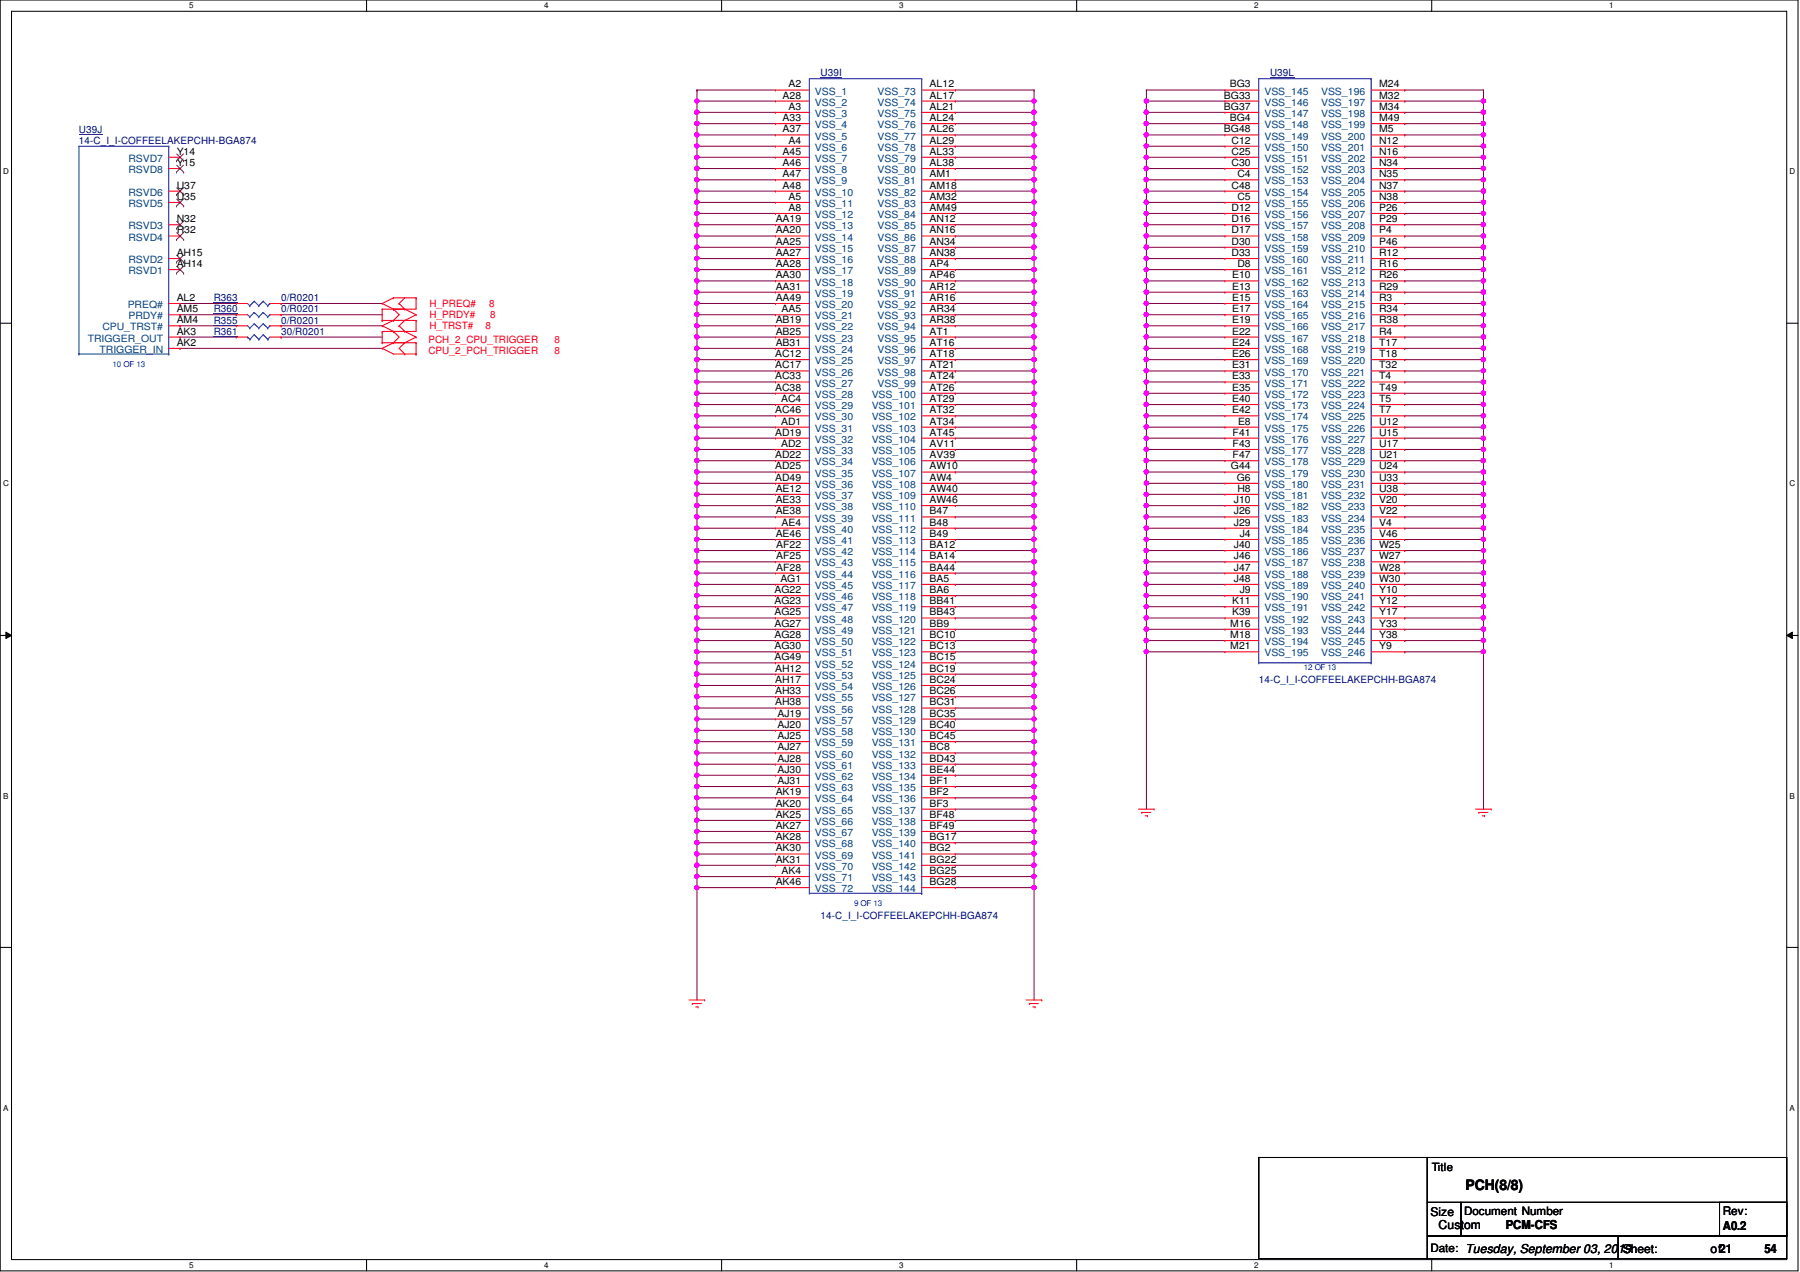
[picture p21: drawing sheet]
<svg xmlns="http://www.w3.org/2000/svg" width="297mm" height="210mm" viewBox="0 0 297 210" stroke-linecap="round" stroke-linejoin="round" font-family="sans-serif">
<defs><g id="words">
<text font-size="2.4" x="241.8" y="196.3">PCH(8/8)</text>
<g font-size="2">
<text x="236.1" y="200.6">Size</text>
<text x="237.4" y="202.7">Custom</text>
<text x="248.5" y="202.7">PCM-CFS</text>
<text x="284.3" y="202.9">A0.2</text>
<text x="267.8" y="206.7">Sheet:</text>
<text x="282.3" y="206.8">of21</text>
<text x="291.2" y="206.8">54</text>
</g>
<g font-size="1.9">
<text x="236.3" y="193.3">Title</text>
<text x="241.6" y="200.5">Document Number</text>
<text x="284.3" y="200.6">Rev:</text>
<text x="236.1" y="206.6">Date: Tuesday, September 03, 2019</text>
</g>
<g font-size="1.7">
<text x="129.2" y="16.3">A28</text>
<text x="130.1" y="14.4">A2</text>
<text x="153.4" y="14.4">AL12</text>
<text x="153.4" y="16.3">AL17</text>
<text x="202" y="16.3">BG33</text>
<text x="202.9" y="14.4">BG3</text>
<text x="227.6" y="14.4">M24</text>
<text x="227.6" y="16.3">M32</text>
<text x="129.2" y="20">A33</text>
<text x="129.2" y="21.8">A37</text>
<text x="130.1" y="18.1">A3</text>
<text x="130.1" y="23.7">A4</text>
<text x="153.4" y="18.1">AL21</text>
<text x="153.4" y="20">AL24</text>
<text x="153.4" y="21.8">AL26</text>
<text x="153.4" y="23.7">AL29</text>
<text x="202" y="18.1">BG37</text>
<text x="202" y="21.8">BG48</text>
<text x="202.9" y="20">BG4</text>
<text x="203.2" y="23.7">C12</text>
<text x="227.6" y="18.1">M34</text>
<text x="227.6" y="20">M49</text>
<text x="227.6" y="21.8">M5</text>
<text x="227.6" y="23.7">N12</text>
<text x="29.2" y="27.4">Y15</text>
<text x="29.2" y="25.5">Y14</text>
<text x="129.2" y="25.5">A45</text>
<text x="129.2" y="27.4">A46</text>
<text x="129.2" y="29.3">A47</text>
<text x="153.4" y="27.4">AL38</text>
<text x="153.4" y="29.3">AM1</text>
<text x="153.4" y="25.5">AL33</text>
<text x="203.2" y="25.5">C25</text>
<text x="203.2" y="27.4">C30</text>
<text x="204.2" y="29.3">C4</text>
<text x="227.6" y="25.5">N16</text>
<text x="227.6" y="27.4">N34</text>
<text x="227.6" y="29.3">N35</text>
<text x="29.2" y="31.1">U37</text>
<text x="29.2" y="33">U35</text>
<text x="129.2" y="31.1">A48</text>
<text x="130.1" y="33">A5</text>
<text x="130.1" y="34.8">A8</text>
<text x="153.4" y="31.1">AM18</text>
<text x="153.4" y="33">AM32</text>
<text x="153.4" y="34.8">AM49</text>
<text x="203.2" y="31.1">C48</text>
<text x="203.2" y="34.8">D12</text>
<text x="204.2" y="33">C5</text>
<text x="227.6" y="31.1">N37</text>
<text x="227.6" y="33">N38</text>
<text x="227.6" y="34.8">P26</text>
<text x="29.2" y="38.5">R32</text>
<text x="29.2" y="36.7">N32</text>
<text x="128" y="36.7">AA19</text>
<text x="128" y="38.5">AA20</text>
<text x="128" y="40.4">AA25</text>
<text x="153.4" y="36.7">AN12</text>
<text x="153.4" y="38.5">AN16</text>
<text x="153.4" y="40.4">AN34</text>
<text x="203.2" y="38.5">D17</text>
<text x="203.2" y="40.4">D30</text>
<text x="203.2" y="36.7">D16</text>
<text x="227.6" y="36.7">P29</text>
<text x="227.6" y="38.5">P4</text>
<text x="227.6" y="40.4">P46</text>
<text x="29.2" y="42.2">AH15</text>
<text x="29.2" y="44.1">AH14</text>
<text x="128" y="47.8">AA31</text>
<text x="128" y="42.2">AA27</text>
<text x="128" y="44.1">AA28</text>
<text x="128" y="45.9">AA30</text>
<text x="153.4" y="45.9">AP46</text>
<text x="153.4" y="47.8">AR12</text>
<text x="153.4" y="42.2">AN38</text>
<text x="153.4" y="44.1">AP4</text>
<text x="203.2" y="42.2">D33</text>
<text x="203.3" y="45.9">E10</text>
<text x="203.3" y="47.8">E13</text>
<text x="204.2" y="44.1">D8</text>
<text x="227.6" y="45.9">R26</text>
<text x="227.6" y="47.8">R29</text>
<text x="227.6" y="42.2">R12</text>
<text x="227.6" y="44.1">R16</text>
<text x="29.2" y="53.3">AM4</text>
<text x="29.2" y="49.7">AL2</text>
<text x="29.2" y="51.5">AM5</text>
<text x="128" y="49.7">AA49</text>
<text x="128" y="53.3">AB19</text>
<text x="129" y="51.5">AA5</text>
<text x="153.4" y="49.7">AR16</text>
<text x="153.4" y="51.5">AR34</text>
<text x="153.4" y="53.3">AR38</text>
<text x="203.3" y="49.7">E15</text>
<text x="203.3" y="51.5">E17</text>
<text x="203.3" y="53.3">E19</text>
<text x="227.6" y="49.7">R3</text>
<text x="227.6" y="51.5">R34</text>
<text x="227.6" y="53.3">R38</text>
<text x="29.2" y="55.2">AK3</text>
<text x="29.2" y="57.1">AK2</text>
<text x="127.9" y="58.9">AC12</text>
<text x="128" y="55.2">AB25</text>
<text x="128" y="57.1">AB31</text>
<text x="153.4" y="55.2">AT1</text>
<text x="153.4" y="57.1">AT16</text>
<text x="153.4" y="58.9">AT18</text>
<text x="203.3" y="58.9">E26</text>
<text x="203.3" y="55.2">E22</text>
<text x="203.3" y="57.1">E24</text>
<text x="227.6" y="55.2">R4</text>
<text x="227.6" y="57.1">T17</text>
<text x="227.6" y="58.9">T18</text>
<text x="127.9" y="60.8">AC17</text>
<text x="127.9" y="62.6">AC33</text>
<text x="127.9" y="64.5">AC38</text>
<text x="153.4" y="60.8">AT21</text>
<text x="153.4" y="62.6">AT24</text>
<text x="153.4" y="64.5">AT26</text>
<text x="203.3" y="60.8">E31</text>
<text x="203.3" y="62.6">E33</text>
<text x="203.3" y="64.5">E35</text>
<text x="227.6" y="60.8">T32</text>
<text x="227.6" y="62.6">T4</text>
<text x="227.6" y="64.5">T49</text>
<text x="127.9" y="68.2">AC46</text>
<text x="127.9" y="71.9">AD19</text>
<text x="128.9" y="70.1">AD1</text>
<text x="128.9" y="66.3">AC4</text>
<text x="153.4" y="70.1">AT34</text>
<text x="153.4" y="71.9">AT45</text>
<text x="153.4" y="66.3">AT29</text>
<text x="153.4" y="68.2">AT32</text>
<text x="203.3" y="66.3">E40</text>
<text x="203.3" y="68.2">E42</text>
<text x="203.4" y="71.9">F41</text>
<text x="204.3" y="70.1">E8</text>
<text x="227.6" y="66.3">T5</text>
<text x="227.6" y="68.2">T7</text>
<text x="227.6" y="70.1">U12</text>
<text x="227.6" y="71.9">U15</text>
<text x="127.9" y="75.6">AD22</text>
<text x="127.9" y="77.5">AD25</text>
<text x="128.9" y="73.7">AD2</text>
<text x="153.4" y="73.7">AV11</text>
<text x="153.4" y="75.6">AV39</text>
<text x="153.4" y="77.5">AW10</text>
<text x="203.1" y="77.5">G44</text>
<text x="203.4" y="73.7">F43</text>
<text x="203.4" y="75.6">F47</text>
<text x="227.6" y="73.7">U17</text>
<text x="227.6" y="75.6">U21</text>
<text x="227.6" y="77.5">U24</text>
<text x="127.9" y="79.3">AD49</text>
<text x="128" y="81.2">AE12</text>
<text x="128" y="83">AE33</text>
<text x="153.4" y="79.3">AW4</text>
<text x="153.4" y="81.2">AW40</text>
<text x="153.4" y="83">AW46</text>
<text x="203.6" y="83">J10</text>
<text x="204.1" y="79.3">G6</text>
<text x="204.2" y="81.2">H8</text>
<text x="227.6" y="79.3">U33</text>
<text x="227.6" y="81.2">U38</text>
<text x="227.6" y="83">V20</text>
<text x="128" y="88.6">AE46</text>
<text x="128" y="84.9">AE38</text>
<text x="129" y="86.7">AE4</text>
<text x="153.4" y="84.9">B47</text>
<text x="153.4" y="86.7">B48</text>
<text x="153.4" y="88.6">B49</text>
<text x="203.6" y="84.9">J26</text>
<text x="203.6" y="86.7">J29</text>
<text x="204.6" y="88.6">J4</text>
<text x="227.6" y="86.7">V4</text>
<text x="227.6" y="88.6">V46</text>
<text x="227.6" y="84.9">V22</text>
<text x="128.1" y="90.4">AF22</text>
<text x="128.1" y="92.3">AF25</text>
<text x="128.1" y="94.1">AF28</text>
<text x="153.4" y="90.4">BA12</text>
<text x="153.4" y="92.3">BA14</text>
<text x="153.4" y="94.1">BA44</text>
<text x="203.6" y="90.4">J40</text>
<text x="203.6" y="92.3">J46</text>
<text x="203.6" y="94.1">J47</text>
<text x="227.6" y="90.4">W25</text>
<text x="227.6" y="92.3">W27</text>
<text x="227.6" y="94.1">W28</text>
<text x="127.8" y="97.9">AG22</text>
<text x="127.8" y="99.7">AG23</text>
<text x="127.8" y="101.6">AG25</text>
<text x="128.8" y="96">AG1</text>
<text x="153.4" y="96">BA5</text>
<text x="153.4" y="97.9">BA6</text>
<text x="153.4" y="99.7">BB41</text>
<text x="153.4" y="101.6">BB43</text>
<text x="203.3" y="99.7">K11</text>
<text x="203.3" y="101.6">K39</text>
<text x="203.6" y="96">J48</text>
<text x="204.6" y="97.9">J9</text>
<text x="227.6" y="96">W30</text>
<text x="227.6" y="97.9">Y10</text>
<text x="227.6" y="99.7">Y12</text>
<text x="227.6" y="101.6">Y17</text>
<text x="127.8" y="105.3">AG28</text>
<text x="127.8" y="107.1">AG30</text>
<text x="127.8" y="103.4">AG27</text>
<text x="153.4" y="103.4">BB9</text>
<text x="153.4" y="105.3">BC10</text>
<text x="153.4" y="107.1">BC13</text>
<text x="203" y="103.4">M16</text>
<text x="203" y="105.3">M18</text>
<text x="203" y="107.1">M21</text>
<text x="227.6" y="107.1">Y9</text>
<text x="227.6" y="103.4">Y33</text>
<text x="227.6" y="105.3">Y38</text>
<text x="127.8" y="109">AG49</text>
<text x="127.9" y="110.8">AH12</text>
<text x="127.9" y="112.7">AH17</text>
<text x="153.4" y="110.8">BC19</text>
<text x="153.4" y="112.7">BC24</text>
<text x="153.4" y="109">BC15</text>
<text x="127.9" y="114.6">AH33</text>
<text x="127.9" y="116.4">AH38</text>
<text x="128.3" y="118.2">AJ19</text>
<text x="153.4" y="114.6">BC26</text>
<text x="153.4" y="116.4">BC31</text>
<text x="153.4" y="118.2">BC35</text>
<text x="128.3" y="123.8">AJ27</text>
<text x="128.3" y="125.7">AJ28</text>
<text x="128.3" y="120.1">AJ20</text>
<text x="128.3" y="122">AJ25</text>
<text x="153.4" y="120.1">BC40</text>
<text x="153.4" y="122">BC45</text>
<text x="153.4" y="123.8">BC8</text>
<text x="153.4" y="125.7">BD43</text>
<text x="128" y="131.2">AK19</text>
<text x="128.3" y="127.5">AJ30</text>
<text x="128.3" y="129.4">AJ31</text>
<text x="153.4" y="131.2">BF2</text>
<text x="153.4" y="127.5">BE44</text>
<text x="153.4" y="129.4">BF1</text>
<text x="128" y="133.1">AK20</text>
<text x="128" y="135">AK25</text>
<text x="128" y="136.8">AK27</text>
<text x="153.4" y="133.1">BF3</text>
<text x="153.4" y="135">BF48</text>
<text x="153.4" y="136.8">BF49</text>
<text x="128" y="142.4">AK31</text>
<text x="128" y="138.6">AK28</text>
<text x="128" y="140.5">AK30</text>
<text x="153.4" y="138.6">BG17</text>
<text x="153.4" y="140.5">BG2</text>
<text x="153.4" y="142.4">BG22</text>
<text x="128" y="146">AK46</text>
<text x="129" y="144.2">AK4</text>
<text x="153.4" y="144.2">BG25</text>
<text x="153.4" y="146">BG28</text>
</g>
<g font-size="1.7" fill="#004080">
<text x="134.5" y="15.6">VSS_1</text>
<text x="134.5" y="17.4">VSS_2</text>
<text x="144.8" y="15.6">VSS_73</text>
<text x="144.8" y="17.4">VSS_74</text>
<text x="208.7" y="15.6">VSS_145</text>
<text x="208.7" y="17.4">VSS_146</text>
<text x="218" y="15.6">VSS_196</text>
<text x="218" y="17.4">VSS_197</text>
<text x="134.5" y="19.3">VSS_3</text>
<text x="134.5" y="21.2">VSS_4</text>
<text x="134.5" y="23">VSS_5</text>
<text x="144.8" y="19.3">VSS_75</text>
<text x="144.8" y="21.2">VSS_76</text>
<text x="144.8" y="23">VSS_77</text>
<text x="208.7" y="19.3">VSS_147</text>
<text x="208.7" y="21.2">VSS_148</text>
<text x="208.7" y="23">VSS_149</text>
<text x="218" y="19.3">VSS_198</text>
<text x="218" y="21.2">VSS_199</text>
<text x="218" y="23">VSS_200</text>
<text x="21.2" y="28.6">RSVD8</text>
<text x="21.2" y="26.7">RSVD7</text>
<text x="134.5" y="24.9">VSS_6</text>
<text x="134.5" y="26.7">VSS_7</text>
<text x="134.5" y="28.6">VSS_8</text>
<text x="144.8" y="28.6">VSS_80</text>
<text x="144.8" y="24.9">VSS_78</text>
<text x="144.8" y="26.7">VSS_79</text>
<text x="208.7" y="24.9">VSS_150</text>
<text x="208.7" y="26.7">VSS_151</text>
<text x="208.7" y="28.6">VSS_152</text>
<text x="218" y="26.7">VSS_202</text>
<text x="218" y="28.6">VSS_203</text>
<text x="218" y="24.9">VSS_201</text>
<text x="21.2" y="32.3">RSVD6</text>
<text x="21.2" y="34.2">RSVD5</text>
<text x="134.5" y="32.3">VSS_10</text>
<text x="134.5" y="34.2">VSS_11</text>
<text x="134.5" y="36">VSS_12</text>
<text x="134.5" y="30.4">VSS_9</text>
<text x="144.8" y="30.4">VSS_81</text>
<text x="144.8" y="32.3">VSS_82</text>
<text x="144.8" y="34.2">VSS_83</text>
<text x="144.8" y="36">VSS_84</text>
<text x="208.7" y="30.4">VSS_153</text>
<text x="208.7" y="32.3">VSS_154</text>
<text x="208.7" y="34.2">VSS_155</text>
<text x="208.7" y="36">VSS_156</text>
<text x="218" y="30.4">VSS_204</text>
<text x="218" y="32.3">VSS_205</text>
<text x="218" y="34.2">VSS_206</text>
<text x="218" y="36">VSS_207</text>
<text x="21.2" y="39.7">RSVD4</text>
<text x="21.2" y="37.8">RSVD3</text>
<text x="134.5" y="37.8">VSS_13</text>
<text x="134.5" y="39.7">VSS_14</text>
<text x="134.5" y="41.6">VSS_15</text>
<text x="144.8" y="37.8">VSS_85</text>
<text x="144.8" y="39.7">VSS_86</text>
<text x="144.8" y="41.6">VSS_87</text>
<text x="208.7" y="39.7">VSS_158</text>
<text x="208.7" y="41.6">VSS_159</text>
<text x="208.7" y="37.8">VSS_157</text>
<text x="218" y="37.8">VSS_208</text>
<text x="218" y="39.7">VSS_209</text>
<text x="218" y="41.6">VSS_210</text>
<text x="21.2" y="43.4">RSVD2</text>
<text x="21.2" y="45.3">RSVD1</text>
<text x="134.5" y="43.4">VSS_16</text>
<text x="134.5" y="45.3">VSS_17</text>
<text x="134.5" y="47.1">VSS_18</text>
<text x="144.8" y="47.1">VSS_90</text>
<text x="144.8" y="43.4">VSS_88</text>
<text x="144.8" y="45.3">VSS_89</text>
<text x="208.7" y="43.4">VSS_160</text>
<text x="208.7" y="45.3">VSS_161</text>
<text x="208.7" y="47.1">VSS_162</text>
<text x="218" y="47.1">VSS_213</text>
<text x="218" y="43.4">VSS_211</text>
<text x="218" y="45.3">VSS_212</text>
<text x="21.1" y="50.8">PREQ#</text>
<text x="21.2" y="52.7">PRDY#</text>
<text x="134.5" y="49">VSS_19</text>
<text x="134.5" y="50.8">VSS_20</text>
<text x="134.5" y="52.7">VSS_21</text>
<text x="144.8" y="49">VSS_91</text>
<text x="144.8" y="50.8">VSS_92</text>
<text x="144.8" y="52.7">VSS_93</text>
<text x="208.7" y="49">VSS_163</text>
<text x="208.7" y="50.8">VSS_164</text>
<text x="208.7" y="52.7">VSS_165</text>
<text x="218" y="49">VSS_214</text>
<text x="218" y="50.8">VSS_215</text>
<text x="218" y="52.7">VSS_216</text>
<text x="14.5" y="56.4">TRIGGER_OUT</text>
<text x="16.4" y="58.3">TRIGGER_IN</text>
<text x="16.9" y="54.5">CPU_TRST#</text>
<text x="134.5" y="54.5">VSS_22</text>
<text x="134.5" y="56.4">VSS_23</text>
<text x="134.5" y="58.3">VSS_24</text>
<text x="144.8" y="54.5">VSS_94</text>
<text x="144.8" y="56.4">VSS_95</text>
<text x="144.8" y="58.3">VSS_96</text>
<text x="208.7" y="54.5">VSS_166</text>
<text x="208.7" y="56.4">VSS_167</text>
<text x="208.7" y="58.3">VSS_168</text>
<text x="218" y="54.5">VSS_217</text>
<text x="218" y="56.4">VSS_218</text>
<text x="218" y="58.3">VSS_219</text>
<text x="134.5" y="60.1">VSS_25</text>
<text x="134.5" y="62">VSS_26</text>
<text x="134.5" y="63.8">VSS_27</text>
<text x="134.5" y="65.7">VSS_28</text>
<text x="143.8" y="65.7">VSS_100</text>
<text x="144.8" y="60.1">VSS_97</text>
<text x="144.8" y="62">VSS_98</text>
<text x="144.8" y="63.8">VSS_99</text>
<text x="208.7" y="60.1">VSS_169</text>
<text x="208.7" y="62">VSS_170</text>
<text x="208.7" y="63.8">VSS_171</text>
<text x="208.7" y="65.7">VSS_172</text>
<text x="218" y="60.1">VSS_220</text>
<text x="218" y="62">VSS_221</text>
<text x="218" y="63.8">VSS_222</text>
<text x="218" y="65.7">VSS_223</text>
<text x="134.5" y="69.4">VSS_30</text>
<text x="134.5" y="71.2">VSS_31</text>
<text x="134.5" y="67.5">VSS_29</text>
<text x="143.8" y="71.2">VSS_103</text>
<text x="143.8" y="67.5">VSS_101</text>
<text x="143.8" y="69.4">VSS_102</text>
<text x="208.7" y="67.5">VSS_173</text>
<text x="208.7" y="69.4">VSS_174</text>
<text x="208.7" y="71.2">VSS_175</text>
<text x="218" y="67.5">VSS_224</text>
<text x="218" y="69.4">VSS_225</text>
<text x="218" y="71.2">VSS_226</text>
<text x="134.5" y="73.1">VSS_32</text>
<text x="134.5" y="74.9">VSS_33</text>
<text x="134.5" y="76.8">VSS_34</text>
<text x="143.8" y="73.1">VSS_104</text>
<text x="143.8" y="74.9">VSS_105</text>
<text x="143.8" y="76.8">VSS_106</text>
<text x="208.7" y="73.1">VSS_176</text>
<text x="208.7" y="74.9">VSS_177</text>
<text x="208.7" y="76.8">VSS_178</text>
<text x="218" y="73.1">VSS_227</text>
<text x="218" y="74.9">VSS_228</text>
<text x="218" y="76.8">VSS_229</text>
<text x="134.5" y="78.7">VSS_35</text>
<text x="134.5" y="80.5">VSS_36</text>
<text x="134.5" y="82.3">VSS_37</text>
<text x="143.8" y="78.7">VSS_107</text>
<text x="143.8" y="80.5">VSS_108</text>
<text x="143.8" y="82.3">VSS_109</text>
<text x="208.7" y="80.5">VSS_180</text>
<text x="208.7" y="82.3">VSS_181</text>
<text x="208.7" y="78.7">VSS_179</text>
<text x="218" y="78.7">VSS_230</text>
<text x="218" y="80.5">VSS_231</text>
<text x="218" y="82.3">VSS_232</text>
<text x="134.5" y="87.9">VSS_40</text>
<text x="134.5" y="89.8">VSS_41</text>
<text x="134.5" y="84.2">VSS_38</text>
<text x="134.5" y="86.1">VSS_39</text>
<text x="143.8" y="84.2">VSS_110</text>
<text x="143.8" y="86.1">VSS_111</text>
<text x="143.8" y="87.9">VSS_112</text>
<text x="143.8" y="89.8">VSS_113</text>
<text x="208.7" y="84.2">VSS_182</text>
<text x="208.7" y="86.1">VSS_183</text>
<text x="208.7" y="87.9">VSS_184</text>
<text x="208.7" y="89.8">VSS_185</text>
<text x="218" y="87.9">VSS_235</text>
<text x="218" y="89.8">VSS_236</text>
<text x="218" y="84.2">VSS_233</text>
<text x="218" y="86.1">VSS_234</text>
<text x="134.5" y="91.6">VSS_42</text>
<text x="134.5" y="93.5">VSS_43</text>
<text x="134.5" y="95.3">VSS_44</text>
<text x="143.8" y="91.6">VSS_114</text>
<text x="143.8" y="93.5">VSS_115</text>
<text x="143.8" y="95.3">VSS_116</text>
<text x="208.7" y="91.6">VSS_186</text>
<text x="208.7" y="93.5">VSS_187</text>
<text x="208.7" y="95.3">VSS_188</text>
<text x="218" y="91.6">VSS_237</text>
<text x="218" y="93.5">VSS_238</text>
<text x="218" y="95.3">VSS_239</text>
<text x="134.5" y="97.2">VSS_45</text>
<text x="134.5" y="99.1">VSS_46</text>
<text x="134.5" y="100.9">VSS_47</text>
<text x="143.8" y="97.2">VSS_117</text>
<text x="143.8" y="99.1">VSS_118</text>
<text x="143.8" y="100.9">VSS_119</text>
<text x="208.7" y="99.1">VSS_190</text>
<text x="208.7" y="100.9">VSS_191</text>
<text x="208.7" y="97.2">VSS_189</text>
<text x="218" y="97.2">VSS_240</text>
<text x="218" y="99.1">VSS_241</text>
<text x="218" y="100.9">VSS_242</text>
<text x="134.5" y="106.5">VSS_50</text>
<text x="134.5" y="102.7">VSS_48</text>
<text x="134.5" y="104.6">VSS_49</text>
<text x="143.8" y="102.7">VSS_120</text>
<text x="143.8" y="104.6">VSS_121</text>
<text x="143.8" y="106.5">VSS_122</text>
<text x="208.7" y="102.7">VSS_192</text>
<text x="208.7" y="104.6">VSS_193</text>
<text x="208.7" y="106.5">VSS_194</text>
<text x="218" y="102.7">VSS_243</text>
<text x="218" y="104.6">VSS_244</text>
<text x="218" y="106.5">VSS_245</text>
<text x="134.5" y="108.3">VSS_51</text>
<text x="134.5" y="110.2">VSS_52</text>
<text x="134.5" y="112">VSS_53</text>
<text x="134.5" y="113.9">VSS_54</text>
<text x="143.8" y="112">VSS_125</text>
<text x="143.8" y="113.9">VSS_126</text>
<text x="143.8" y="108.3">VSS_123</text>
<text x="143.8" y="110.2">VSS_124</text>
<text x="208.7" y="108.3">VSS_195</text>
<text x="218" y="108.3">VSS_246</text>
<text x="134.5" y="115.7">VSS_55</text>
<text x="134.5" y="117.6">VSS_56</text>
<text x="134.5" y="119.4">VSS_57</text>
<text x="143.8" y="115.7">VSS_127</text>
<text x="143.8" y="117.6">VSS_128</text>
<text x="143.8" y="119.4">VSS_129</text>
<text x="134.5" y="125">VSS_60</text>
<text x="134.5" y="121.3">VSS_58</text>
<text x="134.5" y="123.1">VSS_59</text>
<text x="143.8" y="121.3">VSS_130</text>
<text x="143.8" y="123.1">VSS_131</text>
<text x="143.8" y="125">VSS_132</text>
<text x="134.5" y="126.9">VSS_61</text>
<text x="134.5" y="128.7">VSS_62</text>
<text x="134.5" y="130.6">VSS_63</text>
<text x="143.8" y="126.9">VSS_133</text>
<text x="143.8" y="128.7">VSS_134</text>
<text x="143.8" y="130.6">VSS_135</text>
<text x="134.5" y="132.4">VSS_64</text>
<text x="134.5" y="134.3">VSS_65</text>
<text x="134.5" y="136.1">VSS_66</text>
<text x="134.5" y="138">VSS_67</text>
<text x="143.8" y="132.4">VSS_136</text>
<text x="143.8" y="134.3">VSS_137</text>
<text x="143.8" y="136.1">VSS_138</text>
<text x="143.8" y="138">VSS_139</text>
<text x="134.5" y="143.6">VSS_70</text>
<text x="134.5" y="139.8">VSS_68</text>
<text x="134.5" y="141.7">VSS_69</text>
<text x="143.8" y="139.8">VSS_140</text>
<text x="143.8" y="141.7">VSS_141</text>
<text x="143.8" y="143.6">VSS_142</text>
<text x="134.5" y="145.4">VSS_71</text>
<text x="134.5" y="147.2">VSS_72</text>
<text x="143.8" y="145.4">VSS_143</text>
<text x="143.8" y="147.2">VSS_144</text>
</g>
<g font-size="1.7" fill="#000080">
<text x="135.4" y="12.6">U39I</text>
<text x="209.6" y="12.6">U39L</text>
<text x="13" y="21.9">U39J</text>
<text x="13" y="23.7">14-C_I_I-COFFEELAKEPCHH-BGA874</text>
<text x="35.3" y="51.6">R360</text>
<text x="35.3" y="49.7">R363</text>
<text x="35.3" y="53.4">R355</text>
<text x="46.4" y="51.6">0/R0201</text>
<text x="46.4" y="49.7">0/R0201</text>
<text x="46.4" y="53.4">0/R0201</text>
<text x="35.3" y="55.2">R361</text>
<text x="46.4" y="55.2">30/R0201</text>
<text x="207.7" y="112.7">14-C_I_I-COFFEELAKEPCHH-BGA874</text>
<text x="135.4" y="151.7">14-C_I_I-COFFEELAKEPCHH-BGA874</text>
</g>
<g font-size="1.7" fill="#f00">
<text x="70.9" y="52.5">H_PRDY#</text>
<text x="70.9" y="50.6">H_PREQ#</text>
<text x="80.7" y="50.6">8</text>
<text x="80.9" y="52.5">8</text>
<text x="70.7" y="56.6">PCH_2_CPU_TRIGGER</text>
<text x="70.7" y="58.4">CPU_2_PCH_TRIGGER</text>
<text x="70.9" y="54.4">H_TRST#</text>
<text x="80.1" y="54.4">8</text>
<text x="91.5" y="56.6">8</text>
<text x="91.5" y="58.4">8</text>
</g>
<g font-size="1.3">
<text x="31.2" y="1.4">5</text>
<text x="89.8" y="1.4">4</text>
<text x="148.4" y="1.4">3</text>
<text x="207" y="1.4">2</text>
<text x="265.6" y="1.4">1</text>
<text x=".5" y="28.8">D</text>
<text x="295.3" y="28.8">D</text>
<text x=".5" y="80.3">C</text>
<text x="295.3" y="80.3">C</text>
<text x=".5" y="131.8">B</text>
<text x="295.3" y="131.8">B</text>
<text x=".5" y="183.3">A</text>
<text x="295.3" y="183.3">A</text>
<text x="31.2" y="209.3">5</text>
<text x="89.8" y="209.3">4</text>
<text x="148.4" y="209.3">3</text>
<text x="207" y="209.3">2</text>
<text x="265.6" y="209.3">1</text>
</g>
<g font-size="1.3" fill="#00f">
<text x="18.6" y="60.5">10 OF 13</text>
<text x="215.1" y="110.6">12 OF 13</text>
<text x="141" y="149.5">9 OF 13</text>
</g>
</g></defs>
<path d="M0 0h296.7v209.7h-296.7zM1.9 1.9h292.9v206h-292.9z" fill="none" stroke="#000" stroke-width=".17"/>
<g fill="#fff">
<path d="M31.2 .2h.7v1.5h-.7z"/>
<path d="M31.2 208.1h.7v1.4h-.7z"/>
</g>
<path d="M60.5 0v1.9M60.5 207.9v1.8" fill="none" stroke="#000" stroke-width=".17"/>
<g fill="#fff">
<path d="M89.8 .2h.7v1.5h-.7z"/>
<path d="M89.8 208.1h.7v1.4h-.7z"/>
</g>
<path d="M119.1 0v1.9M119.1 207.9v1.8" fill="none" stroke="#000" stroke-width=".17"/>
<g fill="#fff">
<path d="M148.4 .2h.7v1.5h-.7z"/>
<path d="M148.4 208.1h.7v1.4h-.7z"/>
</g>
<path d="M177.7 0v1.9M177.7 207.9v1.8" fill="none" stroke="#000" stroke-width=".17"/>
<g fill="#fff">
<path d="M207 .2h.7v1.5h-.7z"/>
<path d="M207 208.1h.7v1.4h-.7z"/>
</g>
<path d="M236.3 0v1.9M236.3 207.9v1.8" fill="none" stroke="#000" stroke-width=".17"/>
<g fill="#fff">
<path d="M265.6 .2h.7v1.5h-.7z"/>
<path d="M265.6 208.1h.7v1.4h-.7z"/>
<path d="M.5 27.6h.9v1.5h-.9z"/>
<path d="M295.3 27.6h.9v1.5h-.9z"/>
<path d="M.5 79.1h.9v1.5h-.9z"/>
<path d="M295.3 79.1h.9v1.5h-.9z"/>
</g>
<path d="M0 53.3h1.9M294.8 53.3h1.9" fill="none" stroke="#000" stroke-width=".17"/>
<g fill="#fff">
<path d="M.5 130.6h.9v1.5h-.9z"/>
<path d="M295.3 130.6h.9v1.5h-.9z"/>
</g>
<path d="M0 104.9h1.9M1 104.3l.9 .6-.9 .5zM294.8 104.9l1-.6v1.1zM294.8 104.9h1.9" fill="none" stroke="#000" stroke-width=".17"/>
<path d="M1 104.3l.9 .6-.9 .5zM294.8 104.9l1-.6v1.1z" fill="#000"/>
<g fill="#fff">
<path d="M.5 182.1h.8v1.5h-.8z"/>
<path d="M295.3 182.1h.8v1.5h-.8z"/>
</g>
<path d="M0 156.3h1.9M294.8 156.3h1.9" fill="none" stroke="#000" stroke-width=".17"/>
<path d="M189.2 70.5h.1M189.2 70.5v1.8" fill="none" stroke="#800040" stroke-width=".17"/>
<circle cx="189.2" cy="72.3" r=".36" fill="#f0f"/>
<circle cx="189.2" cy="72.3" r=".36" fill="none" stroke="#f0f" stroke-width=".17"/>
<path d="M189.2 16.7h.1M189.2 16.7v1.8M189.2 46.4h.1M189.2 46.4v1.8M189.2 68.6h.1M189.2 66.8h.1M189.2 64.9h.1M189.2 64.9v5.6" fill="none" stroke="#800040" stroke-width=".17"/>
<circle cx="189.2" cy="48.2" r=".37" fill="#f0f"/>
<circle cx="189.2" cy="48.2" r=".37" fill="none" stroke="#f0f" stroke-width=".17"/>
<circle cx="189.2" cy="46.3" r=".37" fill="#f0f"/>
<circle cx="189.2" cy="46.3" r=".37" fill="none" stroke="#f0f" stroke-width=".17"/>
<path d="M189.2 27.8h.1M189.2 27.8v1.9M189.2 44.5h.1M189.2 44.5v1.9" fill="none" stroke="#800040" stroke-width=".17"/>
<circle cx="189.2" cy="29.6" r=".37" fill="#f0f"/>
<circle cx="189.2" cy="29.6" r=".37" fill="none" stroke="#f0f" stroke-width=".17"/>
<circle cx="189.2" cy="27.8" r=".37" fill="#f0f"/>
<circle cx="189.2" cy="27.8" r=".37" fill="none" stroke="#f0f" stroke-width=".17"/>
<path d="M189.2 26h.1M189.2 26v1.8" fill="none" stroke="#800040" stroke-width=".17"/>
<circle cx="189.2" cy="25.9" r=".36" fill="#f0f"/>
<circle cx="189.2" cy="25.9" r=".36" fill="none" stroke="#f0f" stroke-width=".17"/>
<path d="M189.2 24.1h.1M189.2 24.1v1.9" fill="none" stroke="#800040" stroke-width=".17"/>
<circle cx="189.2" cy="24.1" r=".36" fill="#f0f"/>
<circle cx="189.2" cy="24.1" r=".36" fill="none" stroke="#f0f" stroke-width=".17"/>
<path d="M189.2 20.4h.1M189.2 20.4v1.9" fill="none" stroke="#800040" stroke-width=".17"/>
<circle cx="189.2" cy="22.2" r=".37" fill="#f0f"/>
<circle cx="189.2" cy="22.2" r=".37" fill="none" stroke="#f0f" stroke-width=".17"/>
<path d="M189.2 79.8h.1M189.2 79.8v1.8" fill="none" stroke="#800040" stroke-width=".17"/>
<circle cx="189.2" cy="81.6" r=".36" fill="#f0f"/>
<circle cx="189.2" cy="81.6" r=".36" fill="none" stroke="#f0f" stroke-width=".17"/>
<circle cx="189.2" cy="79.7" r=".36" fill="#f0f"/>
<circle cx="189.2" cy="79.7" r=".36" fill="none" stroke="#f0f" stroke-width=".17"/>
<path d="M189.2 42.7h.1M189.2 42.7v1.8M189.2 77.9h.1M189.2 77.9v1.9" fill="none" stroke="#800040" stroke-width=".17"/>
<circle cx="189.2" cy="44.5" r=".36" fill="#f0f"/>
<circle cx="189.2" cy="44.5" r=".36" fill="none" stroke="#f0f" stroke-width=".17"/>
<circle cx="189.2" cy="42.6" r=".36" fill="#f0f"/>
<circle cx="189.2" cy="42.6" r=".36" fill="none" stroke="#f0f" stroke-width=".17"/>
<path d="M189.2 38.9h.1M189.2 37.1h.1M189.2 37.1v5.6M189.2 40.8h.1" fill="none" stroke="#800040" stroke-width=".17"/>
<circle cx="189.2" cy="38.9" r=".37" fill="#f0f"/>
<circle cx="189.2" cy="38.9" r=".37" fill="none" stroke="#f0f" stroke-width=".17"/>
<circle cx="189.2" cy="37.1" r=".37" fill="#f0f"/>
<circle cx="189.2" cy="37.1" r=".37" fill="none" stroke="#f0f" stroke-width=".17"/>
<path d="M189.2 61.2h.1M189.2 61.2v1.8" fill="none" stroke="#800040" stroke-width=".17"/>
<circle cx="189.2" cy="63" r=".36" fill="#f0f"/>
<circle cx="189.2" cy="63" r=".36" fill="none" stroke="#f0f" stroke-width=".17"/>
<path d="M189.2 59.4h.1M189.2 57.5h.1M189.2 57.5v3.7" fill="none" stroke="#800040" stroke-width=".17"/>
<circle cx="189.2" cy="59.3" r=".37" fill="#f0f"/>
<circle cx="189.2" cy="59.3" r=".37" fill="none" stroke="#f0f" stroke-width=".17"/>
<circle cx="189.2" cy="57.5" r=".37" fill="#f0f"/>
<circle cx="189.2" cy="57.5" r=".37" fill="none" stroke="#f0f" stroke-width=".17"/>
<path d="M189.2 55.6h.1M189.2 53.8h.1M189.2 53.8v3.7" fill="none" stroke="#800040" stroke-width=".17"/>
<circle cx="189.2" cy="55.6" r=".37" fill="#f0f"/>
<circle cx="189.2" cy="55.6" r=".37" fill="none" stroke="#f0f" stroke-width=".17"/>
<circle cx="189.2" cy="53.8" r=".36" fill="#f0f"/>
<circle cx="189.2" cy="53.8" r=".36" fill="none" stroke="#f0f" stroke-width=".17"/>
<path d="M189.2 51.9h.1M189.2 50.1h.1M189.2 50.1v3.7" fill="none" stroke="#800040" stroke-width=".17"/>
<circle cx="189.2" cy="51.9" r=".36" fill="#f0f"/>
<circle cx="189.2" cy="51.9" r=".36" fill="none" stroke="#f0f" stroke-width=".17"/>
<circle cx="189.2" cy="50.1" r=".37" fill="#f0f"/>
<circle cx="189.2" cy="50.1" r=".37" fill="none" stroke="#f0f" stroke-width=".17"/>
<path d="M189.2 35.2h.1M189.2 33.4h.1M189.2 22.3h.1M189.2 22.3v1.8M189.2 33.4v3.7M189.2 48.2h.1M189.2 48.2v1.9M189.2 74.2h.1M189.2 74.2v1.8M189.2 89h.1M189.2 90.8h.1M189.2 89v3.7" fill="none" stroke="#800040" stroke-width=".17"/>
<circle cx="189.2" cy="74.1" r=".37" fill="#f0f"/>
<circle cx="189.2" cy="74.1" r=".37" fill="none" stroke="#f0f" stroke-width=".17"/>
<path d="M189.2 18.5h.1M189.2 18.5v1.9M189.2 72.3h.1M189.2 72.3v1.9" fill="none" stroke="#800040" stroke-width=".17"/>
<circle cx="189.2" cy="20.4" r=".37" fill="#f0f"/>
<circle cx="189.2" cy="20.4" r=".37" fill="none" stroke="#f0f" stroke-width=".17"/>
<circle cx="189.2" cy="18.5" r=".37" fill="#f0f"/>
<circle cx="189.2" cy="18.5" r=".37" fill="none" stroke="#f0f" stroke-width=".17"/>
<path d="M189.2 83.4h.1M189.2 81.6h.1M189.2 81.6v3.7" fill="none" stroke="#800040" stroke-width=".17"/>
<circle cx="189.2" cy="83.4" r=".37" fill="#f0f"/>
<circle cx="189.2" cy="83.4" r=".37" fill="none" stroke="#f0f" stroke-width=".17"/>
<path d="M189.2 14.9h.1M189.2 14.9v1.8M189.2 63h.1M189.2 63v1.9" fill="none" stroke="#800040" stroke-width=".17"/>
<circle cx="189.2" cy="16.7" r=".36" fill="#f0f"/>
<circle cx="189.2" cy="16.7" r=".36" fill="none" stroke="#f0f" stroke-width=".17"/>
<path d="M189.2 76h.1M189.2 76v1.9" fill="none" stroke="#800040" stroke-width=".17"/>
<circle cx="189.2" cy="77.9" r=".37" fill="#f0f"/>
<circle cx="189.2" cy="77.9" r=".37" fill="none" stroke="#f0f" stroke-width=".17"/>
<path d="M189.2 31.5h.1M189.2 31.5v1.9" fill="none" stroke="#800040" stroke-width=".17"/>
<circle cx="189.2" cy="33.4" r=".36" fill="#f0f"/>
<circle cx="189.2" cy="33.4" r=".36" fill="none" stroke="#f0f" stroke-width=".17"/>
<path d="M189.2 29.7h.1M189.2 29.7v1.8M189.2 94.6h.1M189.2 92.7h.1M189.2 87.2h.1M189.2 85.3h.1M189.2 85.3v3.7M189.2 92.7v3.7" fill="none" stroke="#800040" stroke-width=".17"/>
<circle cx="189.2" cy="87.1" r=".37" fill="#f0f"/>
<circle cx="189.2" cy="87.1" r=".37" fill="none" stroke="#f0f" stroke-width=".17"/>
<circle cx="189.2" cy="85.3" r=".37" fill="#f0f"/>
<circle cx="189.2" cy="85.3" r=".37" fill="none" stroke="#f0f" stroke-width=".17"/>
<path d="M189.2 14.9h.1M189.2 14.9h12.9M189.2 74.2h.1M189.2 76h.1M189.2 74.2h12.9M189.2 76h12.9" fill="none" stroke="#800040" stroke-width=".17"/>
<circle cx="189.2" cy="76" r=".37" fill="#f0f"/>
<circle cx="189.2" cy="76" r=".37" fill="none" stroke="#f0f" stroke-width=".17"/>
<g fill="none" stroke="#800040" stroke-width=".17">
<path d="M189.2 77.9h.1M189.2 79.8h.1M189.2 77.9h12.9M189.2 79.8h12.9M189.2 81.6h.1M189.2 83.4h.1M189.2 85.3h.1M189.2 87.2h.1M189.2 89h.1M189.2 81.6h12.9M189.2 83.4h12.9M189.2 85.3h12.9"/>
<path d="M189.2 87.2h12.9M189.2 89h12.9"/>
</g>
<circle cx="189.2" cy="89" r=".36" fill="#f0f"/>
<circle cx="189.2" cy="89" r=".36" fill="none" stroke="#f0f" stroke-width=".17"/>
<path d="M189.2 90.8h.1M189.2 90.8h12.9" fill="none" stroke="#800040" stroke-width=".17"/>
<circle cx="189.2" cy="90.8" r=".36" fill="#f0f"/>
<circle cx="189.2" cy="90.8" r=".36" fill="none" stroke="#f0f" stroke-width=".17"/>
<path d="M189.2 92.7h.1M189.2 92.7h12.9" fill="none" stroke="#800040" stroke-width=".17"/>
<circle cx="189.2" cy="92.7" r=".37" fill="#f0f"/>
<circle cx="189.2" cy="92.7" r=".37" fill="none" stroke="#f0f" stroke-width=".17"/>
<path d="M189.2 94.6h.1M189.2 94.6h12.9" fill="none" stroke="#800040" stroke-width=".17"/>
<circle cx="189.2" cy="94.5" r=".37" fill="#f0f"/>
<circle cx="189.2" cy="94.5" r=".37" fill="none" stroke="#f0f" stroke-width=".17"/>
<path d="M189.2 96.4h.1M189.2 96.4h12.9" fill="none" stroke="#800040" stroke-width=".17"/>
<circle cx="189.2" cy="96.4" r=".37" fill="#f0f"/>
<circle cx="189.2" cy="96.4" r=".37" fill="none" stroke="#f0f" stroke-width=".17"/>
<g fill="none" stroke="#800040" stroke-width=".17">
<path d="M189.2 16.7h.1M189.2 18.5h.1M189.2 16.7h12.9M189.2 18.5h12.9M189.2 20.4h.1M189.2 22.3h.1M189.2 24.1h.1M189.2 26h.1M189.2 27.8h.1M189.2 29.7h.1M189.2 31.5h.1M189.2 20.4h12.9"/>
<path d="M189.2 22.3h12.9M189.2 24.1h12.9M189.2 26h12.9M189.2 27.8h12.9M189.2 29.7h12.9M189.2 31.5h12.9"/>
</g>
<circle cx="189.2" cy="31.5" r=".37" fill="#f0f"/>
<circle cx="189.2" cy="31.5" r=".37" fill="none" stroke="#f0f" stroke-width=".17"/>
<path d="M189.2 33.4h.1M189.2 35.2h.1M189.2 33.4h12.9M189.2 35.2h12.9" fill="none" stroke="#800040" stroke-width=".17"/>
<circle cx="189.2" cy="35.2" r=".36" fill="#f0f"/>
<circle cx="189.2" cy="35.2" r=".36" fill="none" stroke="#f0f" stroke-width=".17"/>
<path d="M189.2 37.1h.1M189.2 38.9h.1M189.2 37.1h12.9M189.2 38.9h12.9M189.2 40.8h.1M189.2 40.8h12.9" fill="none" stroke="#800040" stroke-width=".17"/>
<circle cx="189.2" cy="40.8" r=".37" fill="#f0f"/>
<circle cx="189.2" cy="40.8" r=".37" fill="none" stroke="#f0f" stroke-width=".17"/>
<g fill="none" stroke="#800040" stroke-width=".17">
<path d="M189.2 42.7h.1M189.2 44.5h.1M189.2 46.4h.1M189.2 48.2h.1M189.2 50.1h.1M189.2 51.9h.1M189.2 53.8h.1M189.2 55.6h.1M189.2 57.5h.1M189.2 59.4h.1M189.2 42.7h12.9M189.2 44.5h12.9"/>
<path d="M189.2 46.4h12.9M189.2 48.2h12.9M189.2 50.1h12.9M189.2 51.9h12.9M189.2 53.8h12.9M189.2 55.6h12.9M189.2 57.5h12.9M189.2 59.4h12.9M189.2 61.2h.1M189.2 61.2h12.9"/>
</g>
<circle cx="189.2" cy="61.2" r=".36" fill="#f0f"/>
<circle cx="189.2" cy="61.2" r=".36" fill="none" stroke="#f0f" stroke-width=".17"/>
<path d="M189.2 63h.1M189.2 64.9h.1M189.2 63h12.9M189.2 64.9h12.9" fill="none" stroke="#800040" stroke-width=".17"/>
<circle cx="189.2" cy="64.9" r=".37" fill="#f0f"/>
<circle cx="189.2" cy="64.9" r=".37" fill="none" stroke="#f0f" stroke-width=".17"/>
<path d="M189.2 66.8h.1M189.2 66.8h12.9" fill="none" stroke="#800040" stroke-width=".17"/>
<circle cx="189.2" cy="66.7" r=".37" fill="#f0f"/>
<circle cx="189.2" cy="66.7" r=".37" fill="none" stroke="#f0f" stroke-width=".17"/>
<path d="M189.2 68.6h.1M189.2 68.6h12.9" fill="none" stroke="#800040" stroke-width=".17"/>
<circle cx="189.2" cy="68.6" r=".37" fill="#f0f"/>
<circle cx="189.2" cy="68.6" r=".37" fill="none" stroke="#f0f" stroke-width=".17"/>
<path d="M189.2 70.5h.1M189.2 70.5h12.9" fill="none" stroke="#800040" stroke-width=".17"/>
<circle cx="189.2" cy="70.4" r=".36" fill="#f0f"/>
<circle cx="189.2" cy="70.4" r=".36" fill="none" stroke="#f0f" stroke-width=".17"/>
<path d="M189.2 72.3h.1M189.2 72.3h12.9M189.2 98.3h.1M189.2 98.3h12.9" fill="none" stroke="#800040" stroke-width=".17"/>
<circle cx="189.2" cy="98.3" r=".36" fill="#f0f"/>
<circle cx="189.2" cy="98.3" r=".36" fill="none" stroke="#f0f" stroke-width=".17"/>
<path d="M189.2 100.1h.1M189.2 100.1h12.9" fill="none" stroke="#800040" stroke-width=".17"/>
<circle cx="189.2" cy="100.1" r=".36" fill="#f0f"/>
<circle cx="189.2" cy="100.1" r=".36" fill="none" stroke="#f0f" stroke-width=".17"/>
<path d="M189.2 102h.1M189.2 103.8h.1M189.2 102h12.9M189.2 103.8h12.9" fill="none" stroke="#800040" stroke-width=".17"/>
<circle cx="189.2" cy="103.8" r=".37" fill="#f0f"/>
<circle cx="189.2" cy="103.8" r=".37" fill="none" stroke="#f0f" stroke-width=".17"/>
<path d="M189.2 105.7h.1M189.2 107.6h.1M189.2 103.8h.1M189.2 102h.1M189.2 100.1h.1M189.2 105.7h12.9M189.2 107.6h12.9M189.2 100.1v5.6M189.2 107.6v25.9" fill="none" stroke="#800040" stroke-width=".17"/>
<circle cx="189.2" cy="102" r=".37" fill="#f0f"/>
<circle cx="189.2" cy="102" r=".37" fill="none" stroke="#f0f" stroke-width=".17"/>
<path d="M189.2 98.3h.1M189.2 96.4h.1M189.2 96.4v3.7M189.2 105.7h.1M189.2 105.7v1.9" fill="none" stroke="#800040" stroke-width=".17"/>
<circle cx="189.2" cy="107.5" r=".36" fill="#f0f"/>
<circle cx="189.2" cy="107.5" r=".36" fill="none" stroke="#f0f" stroke-width=".17"/>
<circle cx="189.2" cy="105.7" r=".37" fill="#f0f"/>
<circle cx="189.2" cy="105.7" r=".37" fill="none" stroke="#f0f" stroke-width=".17"/>
<g fill="none" stroke="#800040" stroke-width=".17">
<path d="M29.7 50.1h.1M29.7 51.9h.1M29.7 53.8h.1M29.7 55.6h.1M29.7 57.5h.1M29.7 50.1h9.3M29.7 51.9h9.3M29.7 53.8h9.3M29.7 55.6h9.3M29.7 57.5h33.4M46.4 53.8h.1M46.4 51.9h.1"/>
<path d="M46.4 50.1h.1M46.4 55.6h.1M46.4 50.1h16.7M46.4 51.9h16.7M46.4 53.8h16.7M46.4 55.6h16.7M170.6 146.5h.1M170.6 146.5v18.5"/>
</g>
<circle cx="170.6" cy="146.5" r=".36" fill="#f0f"/>
<circle cx="170.6" cy="146.5" r=".36" fill="none" stroke="#f0f" stroke-width=".17"/>
<path d="M170.6 66.8h.1M170.6 61.2h.1M170.6 61.2v1.8M170.6 66.8v1.8" fill="none" stroke="#800040" stroke-width=".17"/>
<circle cx="170.6" cy="63" r=".36" fill="#f0f"/>
<circle cx="170.6" cy="63" r=".36" fill="none" stroke="#f0f" stroke-width=".17"/>
<circle cx="170.6" cy="61.2" r=".36" fill="#f0f"/>
<circle cx="170.6" cy="61.2" r=".36" fill="none" stroke="#f0f" stroke-width=".17"/>
<path d="M170.6 16.7h.1M170.6 14.9h.1M170.6 14.9v3.6M170.6 59.4h.1M170.6 50.1h.1M170.6 53.8h.1M170.6 50.1v1.8M170.6 53.8v1.8M170.6 59.4v1.8" fill="none" stroke="#800040" stroke-width=".17"/>
<circle cx="170.6" cy="55.6" r=".37" fill="#f0f"/>
<circle cx="170.6" cy="55.6" r=".37" fill="none" stroke="#f0f" stroke-width=".17"/>
<circle cx="170.6" cy="53.8" r=".36" fill="#f0f"/>
<circle cx="170.6" cy="53.8" r=".36" fill="none" stroke="#f0f" stroke-width=".17"/>
<path d="M170.6 38.9h.1M170.6 38.9v1.9M170.6 51.9h.1M170.6 51.9v1.9" fill="none" stroke="#800040" stroke-width=".17"/>
<circle cx="170.6" cy="38.9" r=".37" fill="#f0f"/>
<circle cx="170.6" cy="38.9" r=".37" fill="none" stroke="#f0f" stroke-width=".17"/>
<path d="M170.6 37.1h.1M170.6 37.1v1.8M170.6 103.8h.1M170.6 103.8v1.9" fill="none" stroke="#800040" stroke-width=".17"/>
<circle cx="170.6" cy="103.8" r=".37" fill="#f0f"/>
<circle cx="170.6" cy="103.8" r=".37" fill="none" stroke="#f0f" stroke-width=".17"/>
<path d="M170.6 107.6h.1M170.6 107.6v1.8" fill="none" stroke="#800040" stroke-width=".17"/>
<circle cx="170.6" cy="109.4" r=".36" fill="#f0f"/>
<circle cx="170.6" cy="109.4" r=".36" fill="none" stroke="#f0f" stroke-width=".17"/>
<path d="M170.6 24.1h.1M170.6 22.3h.1M170.6 22.3v3.7M170.6 63h.1M170.6 74.2h.1M170.6 63v1.9M170.6 74.2v1.8M170.6 135.4h.1M170.6 135.4v1.8" fill="none" stroke="#800040" stroke-width=".17"/>
<circle cx="170.6" cy="137.2" r=".36" fill="#f0f"/>
<circle cx="170.6" cy="137.2" r=".36" fill="none" stroke="#f0f" stroke-width=".17"/>
<circle cx="170.6" cy="135.3" r=".36" fill="#f0f"/>
<circle cx="170.6" cy="135.3" r=".36" fill="none" stroke="#f0f" stroke-width=".17"/>
<path d="M170.6 48.2h.1M170.6 48.2v1.9" fill="none" stroke="#800040" stroke-width=".17"/>
<circle cx="170.6" cy="48.2" r=".37" fill="#f0f"/>
<circle cx="170.6" cy="48.2" r=".37" fill="none" stroke="#f0f" stroke-width=".17"/>
<path d="M170.6 57.5h.1M170.6 57.5v1.9" fill="none" stroke="#800040" stroke-width=".17"/>
<circle cx="170.6" cy="59.3" r=".37" fill="#f0f"/>
<circle cx="170.6" cy="59.3" r=".37" fill="none" stroke="#f0f" stroke-width=".17"/>
<circle cx="170.6" cy="57.5" r=".37" fill="#f0f"/>
<circle cx="170.6" cy="57.5" r=".37" fill="none" stroke="#f0f" stroke-width=".17"/>
<path d="M170.6 26h.1M170.6 26v1.8M170.6 55.6h.1M170.6 55.6v1.9" fill="none" stroke="#800040" stroke-width=".17"/>
<circle cx="170.6" cy="25.9" r=".36" fill="#f0f"/>
<circle cx="170.6" cy="25.9" r=".36" fill="none" stroke="#f0f" stroke-width=".17"/>
<path d="M170.6 42.7h.1M170.6 42.7v1.8" fill="none" stroke="#800040" stroke-width=".17"/>
<circle cx="170.6" cy="44.5" r=".36" fill="#f0f"/>
<circle cx="170.6" cy="44.5" r=".36" fill="none" stroke="#f0f" stroke-width=".17"/>
<circle cx="170.6" cy="42.6" r=".36" fill="#f0f"/>
<circle cx="170.6" cy="42.6" r=".36" fill="none" stroke="#f0f" stroke-width=".17"/>
<path d="M170.6 40.8h.1M170.6 44.5h.1M170.6 40.8v1.9M170.6 44.5v1.9M170.6 76h.1M170.6 76v1.9M170.6 139.1h.1M170.6 139.1v1.8" fill="none" stroke="#800040" stroke-width=".17"/>
<circle cx="170.6" cy="140.9" r=".37" fill="#f0f"/>
<circle cx="170.6" cy="140.9" r=".37" fill="none" stroke="#f0f" stroke-width=".17"/>
<circle cx="170.6" cy="139" r=".37" fill="#f0f"/>
<circle cx="170.6" cy="139" r=".37" fill="none" stroke="#f0f" stroke-width=".17"/>
<path d="M170.6 64.9h.1M170.6 64.9v1.9" fill="none" stroke="#800040" stroke-width=".17"/>
<circle cx="170.6" cy="66.7" r=".37" fill="#f0f"/>
<circle cx="170.6" cy="66.7" r=".37" fill="none" stroke="#f0f" stroke-width=".17"/>
<path d="M170.6 96.4h.1M170.6 96.4v1.9" fill="none" stroke="#800040" stroke-width=".17"/>
<circle cx="170.6" cy="98.3" r=".36" fill="#f0f"/>
<circle cx="170.6" cy="98.3" r=".36" fill="none" stroke="#f0f" stroke-width=".17"/>
<circle cx="170.6" cy="96.4" r=".37" fill="#f0f"/>
<circle cx="170.6" cy="96.4" r=".37" fill="none" stroke="#f0f" stroke-width=".17"/>
<path d="M170.6 18.5h.1M170.6 18.5v3.8M170.6 20.4h.1M170.6 94.6h.1M170.6 92.7h.1M170.6 90.8h.1M170.6 89h.1M170.6 89v7.4" fill="none" stroke="#800040" stroke-width=".17"/>
<circle cx="170.6" cy="20.4" r=".37" fill="#f0f"/>
<circle cx="170.6" cy="20.4" r=".37" fill="none" stroke="#f0f" stroke-width=".17"/>
<path d="M170.6 144.7h.1M170.6 144.7v1.8" fill="none" stroke="#800040" stroke-width=".17"/>
<circle cx="170.6" cy="144.6" r=".36" fill="#f0f"/>
<circle cx="170.6" cy="144.6" r=".36" fill="none" stroke="#f0f" stroke-width=".17"/>
<path d="M170.6 98.3h.1M170.6 98.3v1.8M170.6 126.1h.1M170.6 126.1v1.8M170.6 142.8h.1M170.6 140.9h.1M170.6 140.9v3.8" fill="none" stroke="#800040" stroke-width=".17"/>
<circle cx="170.6" cy="100.1" r=".36" fill="#f0f"/>
<circle cx="170.6" cy="100.1" r=".36" fill="none" stroke="#f0f" stroke-width=".17"/>
<path d="M170.6 87.2h.1M170.6 87.2v1.8" fill="none" stroke="#800040" stroke-width=".17"/>
<circle cx="170.6" cy="89" r=".36" fill="#f0f"/>
<circle cx="170.6" cy="89" r=".36" fill="none" stroke="#f0f" stroke-width=".17"/>
<circle cx="170.6" cy="87.1" r=".37" fill="#f0f"/>
<circle cx="170.6" cy="87.1" r=".37" fill="none" stroke="#f0f" stroke-width=".17"/>
<path d="M170.6 31.5h.1M170.6 31.5v1.9M170.6 85.3h.1M170.6 85.3v1.9M170.6 109.4h.1M170.6 109.4v1.9" fill="none" stroke="#800040" stroke-width=".17"/>
<circle cx="170.6" cy="33.4" r=".36" fill="#f0f"/>
<circle cx="170.6" cy="33.4" r=".36" fill="none" stroke="#f0f" stroke-width=".17"/>
<path d="M170.6 72.3h.1M170.6 70.5h.1M170.6 70.5v3.7" fill="none" stroke="#800040" stroke-width=".17"/>
<circle cx="170.6" cy="72.3" r=".36" fill="#f0f"/>
<circle cx="170.6" cy="72.3" r=".36" fill="none" stroke="#f0f" stroke-width=".17"/>
<circle cx="170.6" cy="70.4" r=".36" fill="#f0f"/>
<circle cx="170.6" cy="70.4" r=".36" fill="none" stroke="#f0f" stroke-width=".17"/>
<path d="M170.6 105.7h.1M170.6 105.7v1.9" fill="none" stroke="#800040" stroke-width=".17"/>
<circle cx="170.6" cy="107.5" r=".36" fill="#f0f"/>
<circle cx="170.6" cy="107.5" r=".36" fill="none" stroke="#f0f" stroke-width=".17"/>
<circle cx="170.6" cy="105.7" r=".37" fill="#f0f"/>
<circle cx="170.6" cy="105.7" r=".37" fill="none" stroke="#f0f" stroke-width=".17"/>
<path d="M170.6 116.8h.1M170.6 116.8v1.9" fill="none" stroke="#800040" stroke-width=".17"/>
<circle cx="170.6" cy="118.7" r=".36" fill="#f0f"/>
<circle cx="170.6" cy="118.7" r=".36" fill="none" stroke="#f0f" stroke-width=".17"/>
<path d="M170.6 115h.1M170.6 115v1.8" fill="none" stroke="#800040" stroke-width=".17"/>
<circle cx="170.6" cy="116.8" r=".36" fill="#f0f"/>
<circle cx="170.6" cy="116.8" r=".36" fill="none" stroke="#f0f" stroke-width=".17"/>
<circle cx="170.6" cy="115" r=".37" fill="#f0f"/>
<circle cx="170.6" cy="115" r=".37" fill="none" stroke="#f0f" stroke-width=".17"/>
<path d="M170.6 113.1h.1M170.6 113.1v1.9M170.6 133.5h.1M170.6 131.7h.1M170.6 131.7v3.7" fill="none" stroke="#800040" stroke-width=".17"/>
<circle cx="170.6" cy="133.5" r=".37" fill="#f0f"/>
<circle cx="170.6" cy="133.5" r=".37" fill="none" stroke="#f0f" stroke-width=".17"/>
<circle cx="170.6" cy="131.6" r=".37" fill="#f0f"/>
<circle cx="170.6" cy="131.6" r=".37" fill="none" stroke="#f0f" stroke-width=".17"/>
<path d="M170.6 35.2h.1M170.6 35.2v1.9" fill="none" stroke="#800040" stroke-width=".17"/>
<circle cx="170.6" cy="37.1" r=".37" fill="#f0f"/>
<circle cx="170.6" cy="37.1" r=".37" fill="none" stroke="#f0f" stroke-width=".17"/>
<circle cx="170.6" cy="35.2" r=".36" fill="#f0f"/>
<circle cx="170.6" cy="35.2" r=".36" fill="none" stroke="#f0f" stroke-width=".17"/>
<path d="M170.6 33.4h.1M170.6 33.4v1.8M170.6 83.4h.1M170.6 83.4v1.9" fill="none" stroke="#800040" stroke-width=".17"/>
<circle cx="170.6" cy="85.3" r=".37" fill="#f0f"/>
<circle cx="170.6" cy="85.3" r=".37" fill="none" stroke="#f0f" stroke-width=".17"/>
<path d="M170.6 81.6h.1M170.6 81.6v1.8M170.6 118.7h.1M170.6 118.7v7.4M170.6 124.2h.1M170.6 122.4h.1M170.6 120.5h.1" fill="none" stroke="#800040" stroke-width=".17"/>
<circle cx="170.6" cy="83.4" r=".37" fill="#f0f"/>
<circle cx="170.6" cy="83.4" r=".37" fill="none" stroke="#f0f" stroke-width=".17"/>
<path d="M170.6 79.8h.1M170.6 79.8v1.8" fill="none" stroke="#800040" stroke-width=".17"/>
<circle cx="170.6" cy="81.6" r=".36" fill="#f0f"/>
<circle cx="170.6" cy="81.6" r=".36" fill="none" stroke="#f0f" stroke-width=".17"/>
<circle cx="170.6" cy="79.7" r=".36" fill="#f0f"/>
<circle cx="170.6" cy="79.7" r=".36" fill="none" stroke="#f0f" stroke-width=".17"/>
<path d="M170.6 77.9h.1M170.6 77.9v1.9" fill="none" stroke="#800040" stroke-width=".17"/>
<circle cx="170.6" cy="77.9" r=".37" fill="#f0f"/>
<circle cx="170.6" cy="77.9" r=".37" fill="none" stroke="#f0f" stroke-width=".17"/>
<path d="M170.6 29.7h.1M170.6 29.7v1.8M170.6 68.6h.1M170.6 68.6v1.9" fill="none" stroke="#800040" stroke-width=".17"/>
<circle cx="170.6" cy="31.5" r=".37" fill="#f0f"/>
<circle cx="170.6" cy="31.5" r=".37" fill="none" stroke="#f0f" stroke-width=".17"/>
<path d="M170.6 27.8h.1M170.6 27.8v1.9" fill="none" stroke="#800040" stroke-width=".17"/>
<circle cx="170.6" cy="29.6" r=".37" fill="#f0f"/>
<circle cx="170.6" cy="29.6" r=".37" fill="none" stroke="#f0f" stroke-width=".17"/>
<circle cx="170.6" cy="27.8" r=".37" fill="#f0f"/>
<circle cx="170.6" cy="27.8" r=".37" fill="none" stroke="#f0f" stroke-width=".17"/>
<path d="M170.6 46.4h.1M170.6 46.4v1.8" fill="none" stroke="#800040" stroke-width=".17"/>
<circle cx="170.6" cy="46.3" r=".37" fill="#f0f"/>
<circle cx="170.6" cy="46.3" r=".37" fill="none" stroke="#f0f" stroke-width=".17"/>
<path d="M170.6 111.3h.1M170.6 111.3v1.8" fill="none" stroke="#800040" stroke-width=".17"/>
<circle cx="170.6" cy="113.1" r=".37" fill="#f0f"/>
<circle cx="170.6" cy="113.1" r=".37" fill="none" stroke="#f0f" stroke-width=".17"/>
<path d="M170.6 137.2h.1M170.6 129.8h.1M170.6 129.8v1.9M170.6 137.2v1.9" fill="none" stroke="#800040" stroke-width=".17"/>
<circle cx="170.6" cy="129.8" r=".37" fill="#f0f"/>
<circle cx="170.6" cy="129.8" r=".37" fill="none" stroke="#f0f" stroke-width=".17"/>
<path d="M170.6 127.9h.1M170.6 127.9v1.9" fill="none" stroke="#800040" stroke-width=".17"/>
<circle cx="170.6" cy="127.9" r=".36" fill="#f0f"/>
<circle cx="170.6" cy="127.9" r=".36" fill="none" stroke="#f0f" stroke-width=".17"/>
<path d="M244.8 66.8h.1M244.8 66.8v1.8M170.6 102h.1M170.6 100.1h.1M170.6 100.1v3.7" fill="none" stroke="#800040" stroke-width=".17"/>
<circle cx="244.8" cy="68.6" r=".37" fill="#f0f"/>
<circle cx="244.8" cy="68.6" r=".37" fill="none" stroke="#f0f" stroke-width=".17"/>
<circle cx="244.8" cy="66.7" r=".37" fill="#f0f"/>
<circle cx="244.8" cy="66.7" r=".37" fill="none" stroke="#f0f" stroke-width=".17"/>
<path d="M244.8 61.2h.1M244.8 61.2v1.8" fill="none" stroke="#800040" stroke-width=".17"/>
<circle cx="244.8" cy="63" r=".36" fill="#f0f"/>
<circle cx="244.8" cy="63" r=".36" fill="none" stroke="#f0f" stroke-width=".17"/>
<path d="M244.8 59.4h.1M244.8 59.4v1.8" fill="none" stroke="#800040" stroke-width=".17"/>
<circle cx="244.8" cy="59.3" r=".37" fill="#f0f"/>
<circle cx="244.8" cy="59.3" r=".37" fill="none" stroke="#f0f" stroke-width=".17"/>
<path d="M244.8 16.7h.1M244.8 16.7v1.8M244.8 50.1h.1M244.8 50.1v1.8" fill="none" stroke="#800040" stroke-width=".17"/>
<circle cx="244.8" cy="16.7" r=".36" fill="#f0f"/>
<circle cx="244.8" cy="16.7" r=".36" fill="none" stroke="#f0f" stroke-width=".17"/>
<path d="M244.8 14.9h.1M244.8 14.9v1.8M244.8 53.8h.1M244.8 53.8v1.8" fill="none" stroke="#800040" stroke-width=".17"/>
<circle cx="244.8" cy="55.6" r=".37" fill="#f0f"/>
<circle cx="244.8" cy="55.6" r=".37" fill="none" stroke="#f0f" stroke-width=".17"/>
<circle cx="244.8" cy="53.8" r=".36" fill="#f0f"/>
<circle cx="244.8" cy="53.8" r=".36" fill="none" stroke="#f0f" stroke-width=".17"/>
<path d="M244.8 51.9h.1M244.8 51.9v1.9" fill="none" stroke="#800040" stroke-width=".17"/>
<circle cx="244.8" cy="51.9" r=".36" fill="#f0f"/>
<circle cx="244.8" cy="51.9" r=".36" fill="none" stroke="#f0f" stroke-width=".17"/>
<path d="M244.8 38.9h.1M244.8 38.9v1.9" fill="none" stroke="#800040" stroke-width=".17"/>
<circle cx="244.8" cy="40.8" r=".37" fill="#f0f"/>
<circle cx="244.8" cy="40.8" r=".37" fill="none" stroke="#f0f" stroke-width=".17"/>
<circle cx="244.8" cy="38.9" r=".37" fill="#f0f"/>
<circle cx="244.8" cy="38.9" r=".37" fill="none" stroke="#f0f" stroke-width=".17"/>
<path d="M244.8 37.1h.1M244.8 24.1h.1M244.8 24.1v1.9M244.8 37.1v1.8M244.8 63h.1M244.8 63v1.9M244.8 103.8h.1M244.8 107.6h.1M244.8 103.8v1.9M244.8 107.6v25.9" fill="none" stroke="#800040" stroke-width=".17"/>
<circle cx="244.8" cy="25.9" r=".36" fill="#f0f"/>
<circle cx="244.8" cy="25.9" r=".36" fill="none" stroke="#f0f" stroke-width=".17"/>
<circle cx="244.8" cy="24.1" r=".36" fill="#f0f"/>
<circle cx="244.8" cy="24.1" r=".36" fill="none" stroke="#f0f" stroke-width=".17"/>
<path d="M244.8 22.3h.1M244.8 22.3v1.8M244.8 74.2h.1M244.8 74.2v1.8" fill="none" stroke="#800040" stroke-width=".17"/>
<circle cx="244.8" cy="76" r=".37" fill="#f0f"/>
<circle cx="244.8" cy="76" r=".37" fill="none" stroke="#f0f" stroke-width=".17"/>
<circle cx="244.8" cy="74.1" r=".37" fill="#f0f"/>
<circle cx="244.8" cy="74.1" r=".37" fill="none" stroke="#f0f" stroke-width=".17"/>
<path d="M244.8 26h.1M244.8 26v1.8M244.8 48.2h.1M244.8 57.5h.1M244.8 55.6h.1M244.8 42.7h.1M244.8 42.7v1.8M244.8 48.2v1.9M244.8 55.6v3.8" fill="none" stroke="#800040" stroke-width=".17"/>
<circle cx="244.8" cy="44.5" r=".36" fill="#f0f"/>
<circle cx="244.8" cy="44.5" r=".36" fill="none" stroke="#f0f" stroke-width=".17"/>
<path d="M244.8 40.8h.1M244.8 40.8v1.9" fill="none" stroke="#800040" stroke-width=".17"/>
<circle cx="244.8" cy="42.6" r=".36" fill="#f0f"/>
<circle cx="244.8" cy="42.6" r=".36" fill="none" stroke="#f0f" stroke-width=".17"/>
<path d="M244.8 44.5h.1M244.8 44.5v1.9M244.8 76h.1M244.8 64.9h.1M244.8 64.9v1.9M244.8 76v1.9" fill="none" stroke="#800040" stroke-width=".17"/>
<circle cx="244.8" cy="64.9" r=".37" fill="#f0f"/>
<circle cx="244.8" cy="64.9" r=".37" fill="none" stroke="#f0f" stroke-width=".17"/>
<path d="M244.8 96.4h.1M244.8 96.4v1.9" fill="none" stroke="#800040" stroke-width=".17"/>
<circle cx="244.8" cy="96.4" r=".37" fill="#f0f"/>
<circle cx="244.8" cy="96.4" r=".37" fill="none" stroke="#f0f" stroke-width=".17"/>
<path d="M244.8 94.6h.1M244.8 92.7h.1M244.8 92.7v3.7" fill="none" stroke="#800040" stroke-width=".17"/>
<circle cx="244.8" cy="94.5" r=".37" fill="#f0f"/>
<circle cx="244.8" cy="94.5" r=".37" fill="none" stroke="#f0f" stroke-width=".17"/>
<path d="M244.8 90.8h.1M244.8 89h.1M244.8 89v3.7" fill="none" stroke="#800040" stroke-width=".17"/>
<circle cx="244.8" cy="89" r=".36" fill="#f0f"/>
<circle cx="244.8" cy="89" r=".36" fill="none" stroke="#f0f" stroke-width=".17"/>
<path d="M244.8 18.5h.1M244.8 18.5v3.8M244.8 20.4h.1" fill="none" stroke="#800040" stroke-width=".17"/>
<circle cx="244.8" cy="20.4" r=".37" fill="#f0f"/>
<circle cx="244.8" cy="20.4" r=".37" fill="none" stroke="#f0f" stroke-width=".17"/>
<circle cx="244.8" cy="18.5" r=".37" fill="#f0f"/>
<circle cx="244.8" cy="18.5" r=".37" fill="none" stroke="#f0f" stroke-width=".17"/>
<path d="M244.8 98.3h.1M244.8 98.3v1.8" fill="none" stroke="#800040" stroke-width=".17"/>
<circle cx="244.8" cy="100.1" r=".36" fill="#f0f"/>
<circle cx="244.8" cy="100.1" r=".36" fill="none" stroke="#f0f" stroke-width=".17"/>
<circle cx="244.8" cy="98.3" r=".36" fill="#f0f"/>
<circle cx="244.8" cy="98.3" r=".36" fill="none" stroke="#f0f" stroke-width=".17"/>
<path d="M244.8 31.5h.1M244.8 31.5v1.9M244.8 72.3h.1M244.8 70.5h.1M244.8 70.5v3.7M244.8 87.2h.1M244.8 85.3h.1M244.8 85.3v3.7" fill="none" stroke="#800040" stroke-width=".17"/>
<circle cx="244.8" cy="72.3" r=".36" fill="#f0f"/>
<circle cx="244.8" cy="72.3" r=".36" fill="none" stroke="#f0f" stroke-width=".17"/>
<circle cx="244.8" cy="70.4" r=".36" fill="#f0f"/>
<circle cx="244.8" cy="70.4" r=".36" fill="none" stroke="#f0f" stroke-width=".17"/>
<path d="M244.8 105.7h.1M244.8 105.7v1.9" fill="none" stroke="#800040" stroke-width=".17"/>
<circle cx="244.8" cy="107.5" r=".36" fill="#f0f"/>
<circle cx="244.8" cy="107.5" r=".36" fill="none" stroke="#f0f" stroke-width=".17"/>
<circle cx="244.8" cy="105.7" r=".37" fill="#f0f"/>
<circle cx="244.8" cy="105.7" r=".37" fill="none" stroke="#f0f" stroke-width=".17"/>
<path d="M244.8 35.2h.1M244.8 35.2v1.9" fill="none" stroke="#800040" stroke-width=".17"/>
<circle cx="244.8" cy="37.1" r=".37" fill="#f0f"/>
<circle cx="244.8" cy="37.1" r=".37" fill="none" stroke="#f0f" stroke-width=".17"/>
<circle cx="244.8" cy="35.2" r=".36" fill="#f0f"/>
<circle cx="244.8" cy="35.2" r=".36" fill="none" stroke="#f0f" stroke-width=".17"/>
<path d="M244.8 33.4h.1M244.8 33.4v1.8M244.8 83.4h.1M244.8 83.4v1.9" fill="none" stroke="#800040" stroke-width=".17"/>
<circle cx="244.8" cy="83.4" r=".37" fill="#f0f"/>
<circle cx="244.8" cy="83.4" r=".37" fill="none" stroke="#f0f" stroke-width=".17"/>
<path d="M244.8 79.8h.1M244.8 79.8v3.6M244.8 81.6h.1" fill="none" stroke="#800040" stroke-width=".17"/>
<circle cx="244.8" cy="81.6" r=".36" fill="#f0f"/>
<circle cx="244.8" cy="81.6" r=".36" fill="none" stroke="#f0f" stroke-width=".17"/>
<circle cx="244.8" cy="79.7" r=".36" fill="#f0f"/>
<circle cx="244.8" cy="79.7" r=".36" fill="none" stroke="#f0f" stroke-width=".17"/>
<path d="M244.8 29.7h.1M244.8 29.7v1.8M244.8 77.9h.1M244.8 68.6h.1M244.8 68.6v1.9M244.8 77.9v1.9" fill="none" stroke="#800040" stroke-width=".17"/>
<circle cx="244.8" cy="31.5" r=".37" fill="#f0f"/>
<circle cx="244.8" cy="31.5" r=".37" fill="none" stroke="#f0f" stroke-width=".17"/>
<path d="M244.8 27.8h.1M244.8 27.8v1.9" fill="none" stroke="#800040" stroke-width=".17"/>
<circle cx="244.8" cy="29.6" r=".37" fill="#f0f"/>
<circle cx="244.8" cy="29.6" r=".37" fill="none" stroke="#f0f" stroke-width=".17"/>
<circle cx="244.8" cy="27.8" r=".37" fill="#f0f"/>
<circle cx="244.8" cy="27.8" r=".37" fill="none" stroke="#f0f" stroke-width=".17"/>
<path d="M244.8 46.4h.1M244.8 46.4v1.8" fill="none" stroke="#800040" stroke-width=".17"/>
<circle cx="244.8" cy="48.2" r=".37" fill="#f0f"/>
<circle cx="244.8" cy="48.2" r=".37" fill="none" stroke="#f0f" stroke-width=".17"/>
<circle cx="244.8" cy="46.3" r=".37" fill="#f0f"/>
<circle cx="244.8" cy="46.3" r=".37" fill="none" stroke="#f0f" stroke-width=".17"/>
<path d="M231.8 85.3h.1M231.8 85.3h13M244.8 102h.1M244.8 100.1h.1M244.8 100.1v3.7" fill="none" stroke="#800040" stroke-width=".17"/>
<circle cx="244.8" cy="85.3" r=".37" fill="#f0f"/>
<circle cx="244.8" cy="85.3" r=".37" fill="none" stroke="#f0f" stroke-width=".17"/>
<path d="M231.8 87.2h.1M231.8 87.2h13" fill="none" stroke="#800040" stroke-width=".17"/>
<circle cx="244.8" cy="87.1" r=".37" fill="#f0f"/>
<circle cx="244.8" cy="87.1" r=".37" fill="none" stroke="#f0f" stroke-width=".17"/>
<path d="M231.8 89h.1M231.8 90.8h.1M231.8 89h13M231.8 90.8h13" fill="none" stroke="#800040" stroke-width=".17"/>
<circle cx="244.8" cy="90.8" r=".36" fill="#f0f"/>
<circle cx="244.8" cy="90.8" r=".36" fill="none" stroke="#f0f" stroke-width=".17"/>
<path d="M231.8 92.7h.1M231.8 92.7h13" fill="none" stroke="#800040" stroke-width=".17"/>
<circle cx="244.8" cy="92.7" r=".37" fill="#f0f"/>
<circle cx="244.8" cy="92.7" r=".37" fill="none" stroke="#f0f" stroke-width=".17"/>
<path d="M231.8 94.6h.1M231.8 96.4h.1M231.8 98.3h.1M231.8 94.6h13M231.8 96.4h13M231.8 98.3h13M231.8 100.1h.1M231.8 102h.1M231.8 100.1h13M231.8 102h13" fill="none" stroke="#800040" stroke-width=".17"/>
<circle cx="244.8" cy="102" r=".37" fill="#f0f"/>
<circle cx="244.8" cy="102" r=".37" fill="none" stroke="#f0f" stroke-width=".17"/>
<path d="M231.8 103.8h.1M231.8 103.8h13" fill="none" stroke="#800040" stroke-width=".17"/>
<circle cx="244.8" cy="103.8" r=".37" fill="#f0f"/>
<circle cx="244.8" cy="103.8" r=".37" fill="none" stroke="#f0f" stroke-width=".17"/>
<g fill="none" stroke="#800040" stroke-width=".17">
<path d="M231.8 66.8h.1M231.8 68.6h.1M231.8 70.5h.1M231.8 72.3h.1M231.8 74.2h.1M231.8 76h.1M231.8 77.9h.1M231.8 66.8h13M231.8 68.6h13M231.8 70.5h13M231.8 72.3h13M231.8 74.2h13"/>
<path d="M231.8 76h13M231.8 77.9h13M231.8 105.7h.1M231.8 107.6h.1M231.8 105.7h13M231.8 107.6h13"/>
</g>
<circle cx="244.8" cy="77.9" r=".37" fill="#f0f"/>
<circle cx="244.8" cy="77.9" r=".37" fill="none" stroke="#f0f" stroke-width=".17"/>
<path d="M231.8 33.4h.1M231.8 33.4h13M231.8 79.8h.1M231.8 79.8h13M231.8 81.6h.1M231.8 83.4h.1M231.8 81.6h13M231.8 83.4h13" fill="none" stroke="#800040" stroke-width=".17"/>
<circle cx="244.8" cy="33.4" r=".36" fill="#f0f"/>
<circle cx="244.8" cy="33.4" r=".36" fill="none" stroke="#f0f" stroke-width=".17"/>
<g fill="none" stroke="#800040" stroke-width=".17">
<path d="M231.8 35.2h.1M231.8 37.1h.1M231.8 38.9h.1M231.8 35.2h13M231.8 37.1h13M231.8 38.9h13M231.8 40.8h.1M231.8 42.7h.1M231.8 44.5h.1M231.8 46.4h.1M231.8 48.2h.1M231.8 50.1h.1"/>
<path d="M231.8 40.8h13M231.8 42.7h13M231.8 44.5h13M231.8 46.4h13M231.8 48.2h13M231.8 50.1h13"/>
</g>
<circle cx="244.8" cy="50.1" r=".37" fill="#f0f"/>
<circle cx="244.8" cy="50.1" r=".37" fill="none" stroke="#f0f" stroke-width=".17"/>
<g fill="none" stroke="#800040" stroke-width=".17">
<path d="M231.8 14.9h.1M231.8 16.7h.1M231.8 18.5h.1M231.8 14.9h13M231.8 16.7h13M231.8 18.5h13M231.8 20.4h.1M231.8 22.3h.1M231.8 20.4h13M231.8 22.3h13M231.8 51.9h.1M231.8 53.8h.1"/>
<path d="M231.8 55.6h.1M231.8 51.9h13M231.8 53.8h13M231.8 55.6h13"/>
</g>
<circle cx="244.8" cy="22.2" r=".37" fill="#f0f"/>
<circle cx="244.8" cy="22.2" r=".37" fill="none" stroke="#f0f" stroke-width=".17"/>
<path d="M231.8 24.1h.1M231.8 26h.1M231.8 27.8h.1M231.8 29.7h.1M231.8 31.5h.1M231.8 24.1h13M231.8 26h13M231.8 27.8h13M231.8 29.7h13M231.8 31.5h13M231.8 57.5h.1M231.8 57.5h13" fill="none" stroke="#800040" stroke-width=".17"/>
<circle cx="244.8" cy="57.5" r=".37" fill="#f0f"/>
<circle cx="244.8" cy="57.5" r=".37" fill="none" stroke="#f0f" stroke-width=".17"/>
<path d="M231.8 59.4h.1M231.8 59.4h13M231.8 61.2h.1M231.8 61.2h13" fill="none" stroke="#800040" stroke-width=".17"/>
<circle cx="244.8" cy="61.2" r=".36" fill="#f0f"/>
<circle cx="244.8" cy="61.2" r=".36" fill="none" stroke="#f0f" stroke-width=".17"/>
<path d="M157.6 14.9h.1M157.6 14.9h13M115 70.5h.1M115 68.6h.1M115 66.8h.1M115 66.8v5.5M231.8 63h.1M231.8 64.9h.1M231.8 63h13M231.8 64.9h13" fill="none" stroke="#800040" stroke-width=".17"/>
<circle cx="115" cy="68.6" r=".37" fill="#f0f"/>
<circle cx="115" cy="68.6" r=".37" fill="none" stroke="#f0f" stroke-width=".17"/>
<circle cx="115" cy="66.7" r=".37" fill="#f0f"/>
<circle cx="115" cy="66.7" r=".37" fill="none" stroke="#f0f" stroke-width=".17"/>
<path d="M115 16.7h.1M115 16.7v1.8M115 64.9h.1M115 64.9v1.9" fill="none" stroke="#800040" stroke-width=".17"/>
<circle cx="115" cy="18.5" r=".37" fill="#f0f"/>
<circle cx="115" cy="18.5" r=".37" fill="none" stroke="#f0f" stroke-width=".17"/>
<path d="M115 46.4h.1M115 44.5h.1M115 44.5v3.7" fill="none" stroke="#800040" stroke-width=".17"/>
<circle cx="115" cy="46.3" r=".37" fill="#f0f"/>
<circle cx="115" cy="46.3" r=".37" fill="none" stroke="#f0f" stroke-width=".17"/>
<path d="M115 27.8h.1M115 27.8v1.9" fill="none" stroke="#800040" stroke-width=".17"/>
<circle cx="115" cy="29.6" r=".37" fill="#f0f"/>
<circle cx="115" cy="29.6" r=".37" fill="none" stroke="#f0f" stroke-width=".17"/>
<circle cx="115" cy="27.8" r=".37" fill="#f0f"/>
<circle cx="115" cy="27.8" r=".37" fill="none" stroke="#f0f" stroke-width=".17"/>
<path d="M115 26h.1M115 26v1.8" fill="none" stroke="#800040" stroke-width=".17"/>
<circle cx="115" cy="25.9" r=".36" fill="#f0f"/>
<circle cx="115" cy="25.9" r=".36" fill="none" stroke="#f0f" stroke-width=".17"/>
<path d="M115 24.1h.1M115 20.4h.1M115 20.4v1.9M115 24.1v1.9M115 79.8h.1M115 79.8v1.8" fill="none" stroke="#800040" stroke-width=".17"/>
<circle cx="115" cy="81.6" r=".36" fill="#f0f"/>
<circle cx="115" cy="81.6" r=".36" fill="none" stroke="#f0f" stroke-width=".17"/>
<circle cx="115" cy="79.7" r=".36" fill="#f0f"/>
<circle cx="115" cy="79.7" r=".36" fill="none" stroke="#f0f" stroke-width=".17"/>
<path d="M115 77.9h.1M115 77.9v1.9" fill="none" stroke="#800040" stroke-width=".17"/>
<circle cx="115" cy="77.9" r=".37" fill="#f0f"/>
<circle cx="115" cy="77.9" r=".37" fill="none" stroke="#f0f" stroke-width=".17"/>
<path d="M115 42.7h.1M115 40.8h.1M115 40.8v3.7" fill="none" stroke="#800040" stroke-width=".17"/>
<circle cx="115" cy="40.8" r=".37" fill="#f0f"/>
<circle cx="115" cy="40.8" r=".37" fill="none" stroke="#f0f" stroke-width=".17"/>
<path d="M115 38.9h.1M115 37.1h.1M115 37.1v3.7" fill="none" stroke="#800040" stroke-width=".17"/>
<circle cx="115" cy="38.9" r=".37" fill="#f0f"/>
<circle cx="115" cy="38.9" r=".37" fill="none" stroke="#f0f" stroke-width=".17"/>
<circle cx="115" cy="37.1" r=".37" fill="#f0f"/>
<circle cx="115" cy="37.1" r=".37" fill="none" stroke="#f0f" stroke-width=".17"/>
<path d="M115 59.4h.1M115 59.4v3.6M115 61.2h.1" fill="none" stroke="#800040" stroke-width=".17"/>
<circle cx="115" cy="59.3" r=".37" fill="#f0f"/>
<circle cx="115" cy="59.3" r=".37" fill="none" stroke="#f0f" stroke-width=".17"/>
<path d="M115 57.5h.1M115 57.5v1.9" fill="none" stroke="#800040" stroke-width=".17"/>
<circle cx="115" cy="57.5" r=".37" fill="#f0f"/>
<circle cx="115" cy="57.5" r=".37" fill="none" stroke="#f0f" stroke-width=".17"/>
<path d="M115 55.6h.1M115 53.8h.1M115 53.8v3.7" fill="none" stroke="#800040" stroke-width=".17"/>
<circle cx="115" cy="55.6" r=".37" fill="#f0f"/>
<circle cx="115" cy="55.6" r=".37" fill="none" stroke="#f0f" stroke-width=".17"/>
<circle cx="115" cy="53.8" r=".36" fill="#f0f"/>
<circle cx="115" cy="53.8" r=".36" fill="none" stroke="#f0f" stroke-width=".17"/>
<path d="M115 51.9h.1M115 51.9v1.9" fill="none" stroke="#800040" stroke-width=".17"/>
<circle cx="115" cy="51.9" r=".36" fill="#f0f"/>
<circle cx="115" cy="51.9" r=".36" fill="none" stroke="#f0f" stroke-width=".17"/>
<path d="M115 50.1h.1M115 48.2h.1M115 48.2v3.7" fill="none" stroke="#800040" stroke-width=".17"/>
<circle cx="115" cy="50.1" r=".37" fill="#f0f"/>
<circle cx="115" cy="50.1" r=".37" fill="none" stroke="#f0f" stroke-width=".17"/>
<circle cx="115" cy="48.2" r=".37" fill="#f0f"/>
<circle cx="115" cy="48.2" r=".37" fill="none" stroke="#f0f" stroke-width=".17"/>
<path d="M115 35.2h.1M115 33.4h.1M115 33.4v3.7" fill="none" stroke="#800040" stroke-width=".17"/>
<circle cx="115" cy="35.2" r=".36" fill="#f0f"/>
<circle cx="115" cy="35.2" r=".36" fill="none" stroke="#f0f" stroke-width=".17"/>
<circle cx="115" cy="33.4" r=".36" fill="#f0f"/>
<circle cx="115" cy="33.4" r=".36" fill="none" stroke="#f0f" stroke-width=".17"/>
<path d="M115 22.3h.1M115 22.3v1.8M115 89h.1M115 90.8h.1M115 89v3.7" fill="none" stroke="#800040" stroke-width=".17"/>
<circle cx="115" cy="92.7" r=".37" fill="#f0f"/>
<circle cx="115" cy="92.7" r=".37" fill="none" stroke="#f0f" stroke-width=".17"/>
<circle cx="115" cy="90.8" r=".36" fill="#f0f"/>
<circle cx="115" cy="90.8" r=".36" fill="none" stroke="#f0f" stroke-width=".17"/>
<path d="M115 74.2h.1M115 72.3h.1M115 72.3v3.7" fill="none" stroke="#800040" stroke-width=".17"/>
<circle cx="115" cy="74.1" r=".37" fill="#f0f"/>
<circle cx="115" cy="74.1" r=".37" fill="none" stroke="#f0f" stroke-width=".17"/>
<circle cx="115" cy="72.3" r=".36" fill="#f0f"/>
<circle cx="115" cy="72.3" r=".36" fill="none" stroke="#f0f" stroke-width=".17"/>
<path d="M115 18.5h.1M115 18.5v1.9M115 83.4h.1M115 81.6h.1M115 81.6v3.7" fill="none" stroke="#800040" stroke-width=".17"/>
<circle cx="115" cy="83.4" r=".37" fill="#f0f"/>
<circle cx="115" cy="83.4" r=".37" fill="none" stroke="#f0f" stroke-width=".17"/>
<path d="M115 63h.1M115 63v1.9" fill="none" stroke="#800040" stroke-width=".17"/>
<circle cx="115" cy="64.9" r=".37" fill="#f0f"/>
<circle cx="115" cy="64.9" r=".37" fill="none" stroke="#f0f" stroke-width=".17"/>
<circle cx="115" cy="63" r=".36" fill="#f0f"/>
<circle cx="115" cy="63" r=".36" fill="none" stroke="#f0f" stroke-width=".17"/>
<path d="M115 14.9h.1M115 14.9v1.8M115 76h.1M115 76v1.9" fill="none" stroke="#800040" stroke-width=".17"/>
<circle cx="115" cy="76" r=".37" fill="#f0f"/>
<circle cx="115" cy="76" r=".37" fill="none" stroke="#f0f" stroke-width=".17"/>
<path d="M115 31.5h.1M115 29.7h.1M115 29.7v3.7" fill="none" stroke="#800040" stroke-width=".17"/>
<circle cx="115" cy="31.5" r=".37" fill="#f0f"/>
<circle cx="115" cy="31.5" r=".37" fill="none" stroke="#f0f" stroke-width=".17"/>
<path d="M115 94.6h.1M115 92.7h.1M115 87.2h.1M115 87.2v1.8M115 92.7v3.7" fill="none" stroke="#800040" stroke-width=".17"/>
<circle cx="115" cy="87.1" r=".37" fill="#f0f"/>
<circle cx="115" cy="87.1" r=".37" fill="none" stroke="#f0f" stroke-width=".17"/>
<path d="M115 85.3h.1M115 85.3v1.9" fill="none" stroke="#800040" stroke-width=".17"/>
<circle cx="115" cy="85.3" r=".37" fill="#f0f"/>
<circle cx="115" cy="85.3" r=".37" fill="none" stroke="#f0f" stroke-width=".17"/>
<path d="M115 146.5h.1M115 146.5v18.5" fill="none" stroke="#800040" stroke-width=".17"/>
<circle cx="115" cy="146.5" r=".36" fill="#f0f"/>
<circle cx="115" cy="146.5" r=".36" fill="none" stroke="#f0f" stroke-width=".17"/>
<g fill="none" stroke="#800040" stroke-width=".17">
<path d="M115 14.9h.1M115 14.9h13M115 74.2h.1M115 76h.1M115 77.9h.1M115 79.8h.1M115 74.2h13M115 76h13M115 77.9h13M115 79.8h13M115 81.6h.1M115 83.4h.1"/>
<path d="M115 85.3h.1M115 87.2h.1M115 89h.1M115 81.6h13M115 83.4h13M115 85.3h13M115 87.2h13M115 89h13"/>
</g>
<circle cx="115" cy="89" r=".36" fill="#f0f"/>
<circle cx="115" cy="89" r=".36" fill="none" stroke="#f0f" stroke-width=".17"/>
<path d="M115 90.8h.1M115 92.7h.1M115 94.6h.1M115 90.8h13M115 92.7h13M115 94.6h13" fill="none" stroke="#800040" stroke-width=".17"/>
<circle cx="115" cy="94.5" r=".37" fill="#f0f"/>
<circle cx="115" cy="94.5" r=".37" fill="none" stroke="#f0f" stroke-width=".17"/>
<path d="M115 16.7h.1M115 16.7h13M115 96.4h.1M115 96.4h13" fill="none" stroke="#800040" stroke-width=".17"/>
<circle cx="115" cy="16.7" r=".36" fill="#f0f"/>
<circle cx="115" cy="16.7" r=".36" fill="none" stroke="#f0f" stroke-width=".17"/>
<path d="M115 18.5h.1M115 18.5h13M115 20.4h.1M115 20.4h13" fill="none" stroke="#800040" stroke-width=".17"/>
<circle cx="115" cy="20.4" r=".37" fill="#f0f"/>
<circle cx="115" cy="20.4" r=".37" fill="none" stroke="#f0f" stroke-width=".17"/>
<path d="M115 22.3h.1M115 22.3h13" fill="none" stroke="#800040" stroke-width=".17"/>
<circle cx="115" cy="22.2" r=".37" fill="#f0f"/>
<circle cx="115" cy="22.2" r=".37" fill="none" stroke="#f0f" stroke-width=".17"/>
<path d="M115 24.1h.1M115 24.1h13" fill="none" stroke="#800040" stroke-width=".17"/>
<circle cx="115" cy="24.1" r=".36" fill="#f0f"/>
<circle cx="115" cy="24.1" r=".36" fill="none" stroke="#f0f" stroke-width=".17"/>
<g fill="none" stroke="#800040" stroke-width=".17">
<path d="M115 26h.1M115 27.8h.1M115 29.7h.1M115 31.5h.1M115 33.4h.1M115 35.2h.1M115 37.1h.1M115 38.9h.1M115 26h13M115 27.8h13M115 29.7h13M115 31.5h13"/>
<path d="M115 33.4h13M115 35.2h13M115 37.1h13M115 38.9h13M115 40.8h.1M115 42.7h.1M115 40.8h13M115 42.7h13"/>
</g>
<circle cx="115" cy="42.6" r=".36" fill="#f0f"/>
<circle cx="115" cy="42.6" r=".36" fill="none" stroke="#f0f" stroke-width=".17"/>
<path d="M115 44.5h.1M115 44.5h13" fill="none" stroke="#800040" stroke-width=".17"/>
<circle cx="115" cy="44.5" r=".36" fill="#f0f"/>
<circle cx="115" cy="44.5" r=".36" fill="none" stroke="#f0f" stroke-width=".17"/>
<g fill="none" stroke="#800040" stroke-width=".17">
<path d="M115 46.4h.1M115 48.2h.1M115 50.1h.1M115 51.9h.1M115 53.8h.1M115 55.6h.1M115 57.5h.1M115 59.4h.1M115 46.4h13M115 48.2h13M115 50.1h13M115 51.9h13"/>
<path d="M115 53.8h13M115 55.6h13M115 57.5h13M115 59.4h13M115 61.2h.1M115 61.2h13"/>
</g>
<circle cx="115" cy="61.2" r=".36" fill="#f0f"/>
<circle cx="115" cy="61.2" r=".36" fill="none" stroke="#f0f" stroke-width=".17"/>
<path d="M115 63h.1M115 64.9h.1M115 66.8h.1M115 68.6h.1M115 70.5h.1M115 63h13M115 64.9h13M115 66.8h13M115 68.6h13M115 70.5h13" fill="none" stroke="#800040" stroke-width=".17"/>
<circle cx="115" cy="70.4" r=".36" fill="#f0f"/>
<circle cx="115" cy="70.4" r=".36" fill="none" stroke="#f0f" stroke-width=".17"/>
<path d="M115 72.3h.1M115 72.3h13M115 116.8h.1M115 118.7h.1M115 116.8h13M115 118.7h13" fill="none" stroke="#800040" stroke-width=".17"/>
<circle cx="115" cy="118.7" r=".36" fill="#f0f"/>
<circle cx="115" cy="118.7" r=".36" fill="none" stroke="#f0f" stroke-width=".17"/>
<path d="M115 120.5h.1M115 122.4h.1M115 124.2h.1M115 120.5h13M115 122.4h13M115 124.2h13" fill="none" stroke="#800040" stroke-width=".17"/>
<circle cx="115" cy="124.2" r=".37" fill="#f0f"/>
<circle cx="115" cy="124.2" r=".37" fill="none" stroke="#f0f" stroke-width=".17"/>
<path d="M115 126.1h.1M115 127.9h.1M115 129.8h.1M115 131.7h.1M115 133.5h.1M115 135.4h.1M115 126.1h13M115 127.9h13M115 129.8h13M115 131.7h13M115 133.5h13M115 135.4h13" fill="none" stroke="#800040" stroke-width=".17"/>
<circle cx="115" cy="135.3" r=".36" fill="#f0f"/>
<circle cx="115" cy="135.3" r=".36" fill="none" stroke="#f0f" stroke-width=".17"/>
<path d="M115 98.3h.1M115 98.3h13M115 100.1h.1M115 100.1h13M115 137.2h.1M115 139.1h.1M115 137.2h13M115 139.1h13" fill="none" stroke="#800040" stroke-width=".17"/>
<circle cx="115" cy="100.1" r=".36" fill="#f0f"/>
<circle cx="115" cy="100.1" r=".36" fill="none" stroke="#f0f" stroke-width=".17"/>
<g fill="none" stroke="#800040" stroke-width=".17">
<path d="M115 102h.1M115 103.8h.1M115 105.7h.1M115 107.6h.1M115 109.4h.1M115 111.3h.1M115 113.1h.1M115 115h.1M115 102h13M115 103.8h13M115 105.7h13M115 107.6h13"/>
<path d="M115 109.4h13M115 111.3h13M115 113.1h13M115 115h13M115 126.1h.1M115 126.1v1.8"/>
</g>
<circle cx="115" cy="127.9" r=".36" fill="#f0f"/>
<circle cx="115" cy="127.9" r=".36" fill="none" stroke="#f0f" stroke-width=".17"/>
<circle cx="115" cy="126.1" r=".36" fill="#f0f"/>
<circle cx="115" cy="126.1" r=".36" fill="none" stroke="#f0f" stroke-width=".17"/>
<path d="M115 111.3h.1M115 111.3v1.8" fill="none" stroke="#800040" stroke-width=".17"/>
<circle cx="115" cy="113.1" r=".37" fill="#f0f"/>
<circle cx="115" cy="113.1" r=".37" fill="none" stroke="#f0f" stroke-width=".17"/>
<circle cx="115" cy="111.2" r=".37" fill="#f0f"/>
<circle cx="115" cy="111.2" r=".37" fill="none" stroke="#f0f" stroke-width=".17"/>
<path d="M115 131.7h.1M115 131.7v1.8" fill="none" stroke="#800040" stroke-width=".17"/>
<circle cx="115" cy="133.5" r=".37" fill="#f0f"/>
<circle cx="115" cy="133.5" r=".37" fill="none" stroke="#f0f" stroke-width=".17"/>
<circle cx="115" cy="131.6" r=".37" fill="#f0f"/>
<circle cx="115" cy="131.6" r=".37" fill="none" stroke="#f0f" stroke-width=".17"/>
<path d="M115 109.4h.1M115 107.6h.1M115 107.6v3.7" fill="none" stroke="#800040" stroke-width=".17"/>
<circle cx="115" cy="109.4" r=".36" fill="#f0f"/>
<circle cx="115" cy="109.4" r=".36" fill="none" stroke="#f0f" stroke-width=".17"/>
<path d="M115 103.8h.1M115 102h.1M115 102v3.7" fill="none" stroke="#800040" stroke-width=".17"/>
<circle cx="115" cy="103.8" r=".37" fill="#f0f"/>
<circle cx="115" cy="103.8" r=".37" fill="none" stroke="#f0f" stroke-width=".17"/>
<circle cx="115" cy="102" r=".37" fill="#f0f"/>
<circle cx="115" cy="102" r=".37" fill="none" stroke="#f0f" stroke-width=".17"/>
<path d="M115 100.1h.1M115 113.1h.1M115 116.8h.1M115 115h.1M115 100.1v1.9M115 113.1v5.6M115 122.4h.1M115 122.4v1.8" fill="none" stroke="#800040" stroke-width=".17"/>
<circle cx="115" cy="116.8" r=".36" fill="#f0f"/>
<circle cx="115" cy="116.8" r=".36" fill="none" stroke="#f0f" stroke-width=".17"/>
<circle cx="115" cy="115" r=".37" fill="#f0f"/>
<circle cx="115" cy="115" r=".37" fill="none" stroke="#f0f" stroke-width=".17"/>
<path d="M115 120.5h.1M115 120.5v1.9" fill="none" stroke="#800040" stroke-width=".17"/>
<circle cx="115" cy="122.4" r=".37" fill="#f0f"/>
<circle cx="115" cy="122.4" r=".37" fill="none" stroke="#f0f" stroke-width=".17"/>
<circle cx="115" cy="120.5" r=".37" fill="#f0f"/>
<circle cx="115" cy="120.5" r=".37" fill="none" stroke="#f0f" stroke-width=".17"/>
<path d="M115 118.7h.1M115 118.7v1.8M115 124.2h.1M115 129.8h.1M115 124.2v1.9M115 129.8v1.9" fill="none" stroke="#800040" stroke-width=".17"/>
<circle cx="115" cy="129.8" r=".37" fill="#f0f"/>
<circle cx="115" cy="129.8" r=".37" fill="none" stroke="#f0f" stroke-width=".17"/>
<path d="M115 127.9h.1M115 133.5h.1M115 135.4h.1M115 137.2h.1M115 127.9v1.9M115 133.5v5.6" fill="none" stroke="#800040" stroke-width=".17"/>
<circle cx="115" cy="139" r=".37" fill="#f0f"/>
<circle cx="115" cy="139" r=".37" fill="none" stroke="#f0f" stroke-width=".17"/>
<circle cx="115" cy="137.2" r=".36" fill="#f0f"/>
<circle cx="115" cy="137.2" r=".36" fill="none" stroke="#f0f" stroke-width=".17"/>
<path d="M115 98.3h.1M115 96.4h.1M115 96.4v3.7" fill="none" stroke="#800040" stroke-width=".17"/>
<circle cx="115" cy="98.3" r=".36" fill="#f0f"/>
<circle cx="115" cy="98.3" r=".36" fill="none" stroke="#f0f" stroke-width=".17"/>
<circle cx="115" cy="96.4" r=".37" fill="#f0f"/>
<circle cx="115" cy="96.4" r=".37" fill="none" stroke="#f0f" stroke-width=".17"/>
<path d="M115 105.7h.1M115 105.7v1.9" fill="none" stroke="#800040" stroke-width=".17"/>
<circle cx="115" cy="107.5" r=".36" fill="#f0f"/>
<circle cx="115" cy="107.5" r=".36" fill="none" stroke="#f0f" stroke-width=".17"/>
<circle cx="115" cy="105.7" r=".37" fill="#f0f"/>
<circle cx="115" cy="105.7" r=".37" fill="none" stroke="#f0f" stroke-width=".17"/>
<g fill="none" stroke="#800040" stroke-width=".17">
<path d="M157.6 127.9h.1M157.6 129.8h.1M157.6 131.7h.1M157.6 133.5h.1M157.6 135.4h.1M157.6 137.2h.1M157.6 139.1h.1M157.6 127.9h13M157.6 129.8h13M157.6 131.7h13M157.6 133.5h13M157.6 135.4h13"/>
<path d="M157.6 137.2h13M157.6 139.1h13M157.6 140.9h.1M157.6 142.8h.1M157.6 140.9h13M157.6 142.8h13"/>
</g>
<circle cx="170.6" cy="142.8" r=".37" fill="#f0f"/>
<circle cx="170.6" cy="142.8" r=".37" fill="none" stroke="#f0f" stroke-width=".17"/>
<path d="M157.6 109.4h.1M157.6 111.3h.1M157.6 109.4h13M157.6 111.3h13M157.6 144.7h.1M157.6 146.5h.1M157.6 144.7h13M157.6 146.5h13" fill="none" stroke="#800040" stroke-width=".17"/>
<circle cx="170.6" cy="111.2" r=".37" fill="#f0f"/>
<circle cx="170.6" cy="111.2" r=".37" fill="none" stroke="#f0f" stroke-width=".17"/>
<path d="M157.6 113.1h.1M157.6 115h.1M157.6 116.8h.1M157.6 118.7h.1M157.6 113.1h13M157.6 115h13M157.6 116.8h13M157.6 118.7h13M157.6 120.5h.1M157.6 120.5h13" fill="none" stroke="#800040" stroke-width=".17"/>
<circle cx="170.6" cy="120.5" r=".37" fill="#f0f"/>
<circle cx="170.6" cy="120.5" r=".37" fill="none" stroke="#f0f" stroke-width=".17"/>
<path d="M157.6 122.4h.1M157.6 122.4h13" fill="none" stroke="#800040" stroke-width=".17"/>
<circle cx="170.6" cy="122.4" r=".37" fill="#f0f"/>
<circle cx="170.6" cy="122.4" r=".37" fill="none" stroke="#f0f" stroke-width=".17"/>
<path d="M157.6 124.2h.1M157.6 124.2h13" fill="none" stroke="#800040" stroke-width=".17"/>
<circle cx="170.6" cy="124.2" r=".37" fill="#f0f"/>
<circle cx="170.6" cy="124.2" r=".37" fill="none" stroke="#f0f" stroke-width=".17"/>
<path d="M157.6 126.1h.1M157.6 126.1h13" fill="none" stroke="#800040" stroke-width=".17"/>
<circle cx="170.6" cy="126.1" r=".36" fill="#f0f"/>
<circle cx="170.6" cy="126.1" r=".36" fill="none" stroke="#f0f" stroke-width=".17"/>
<path d="M157.6 85.3h.1M157.6 87.2h.1M157.6 89h.1M157.6 90.8h.1M157.6 85.3h13M157.6 87.2h13M157.6 89h13M157.6 90.8h13" fill="none" stroke="#800040" stroke-width=".17"/>
<circle cx="170.6" cy="90.8" r=".36" fill="#f0f"/>
<circle cx="170.6" cy="90.8" r=".36" fill="none" stroke="#f0f" stroke-width=".17"/>
<path d="M157.6 92.7h.1M157.6 92.7h13" fill="none" stroke="#800040" stroke-width=".17"/>
<circle cx="170.6" cy="92.7" r=".37" fill="#f0f"/>
<circle cx="170.6" cy="92.7" r=".37" fill="none" stroke="#f0f" stroke-width=".17"/>
<path d="M157.6 94.6h.1M157.6 94.6h13" fill="none" stroke="#800040" stroke-width=".17"/>
<circle cx="170.6" cy="94.5" r=".37" fill="#f0f"/>
<circle cx="170.6" cy="94.5" r=".37" fill="none" stroke="#f0f" stroke-width=".17"/>
<path d="M157.6 96.4h.1M157.6 98.3h.1M157.6 96.4h13M157.6 98.3h13M157.6 100.1h.1M157.6 102h.1M157.6 100.1h13M157.6 102h13" fill="none" stroke="#800040" stroke-width=".17"/>
<circle cx="170.6" cy="102" r=".37" fill="#f0f"/>
<circle cx="170.6" cy="102" r=".37" fill="none" stroke="#f0f" stroke-width=".17"/>
<path d="M157.6 66.8h.1M157.6 68.6h.1M157.6 66.8h13M157.6 68.6h13M157.6 103.8h.1M157.6 105.7h.1M157.6 107.6h.1M157.6 103.8h13M157.6 105.7h13M157.6 107.6h13" fill="none" stroke="#800040" stroke-width=".17"/>
<circle cx="170.6" cy="68.6" r=".37" fill="#f0f"/>
<circle cx="170.6" cy="68.6" r=".37" fill="none" stroke="#f0f" stroke-width=".17"/>
<path d="M157.6 70.5h.1M157.6 72.3h.1M157.6 74.2h.1M157.6 70.5h13M157.6 72.3h13M157.6 74.2h13" fill="none" stroke="#800040" stroke-width=".17"/>
<circle cx="170.6" cy="74.1" r=".37" fill="#f0f"/>
<circle cx="170.6" cy="74.1" r=".37" fill="none" stroke="#f0f" stroke-width=".17"/>
<path d="M157.6 76h.1M157.6 76h13" fill="none" stroke="#800040" stroke-width=".17"/>
<circle cx="170.6" cy="76" r=".37" fill="#f0f"/>
<circle cx="170.6" cy="76" r=".37" fill="none" stroke="#f0f" stroke-width=".17"/>
<g fill="none" stroke="#800040" stroke-width=".17">
<path d="M157.6 33.4h.1M157.6 35.2h.1M157.6 37.1h.1M157.6 38.9h.1M157.6 33.4h13M157.6 35.2h13M157.6 37.1h13M157.6 38.9h13M157.6 40.8h.1M157.6 40.8h13M157.6 77.9h.1M157.6 79.8h.1"/>
<path d="M157.6 77.9h13M157.6 79.8h13M157.6 81.6h.1M157.6 83.4h.1M157.6 81.6h13M157.6 83.4h13"/>
</g>
<circle cx="170.6" cy="40.8" r=".37" fill="#f0f"/>
<circle cx="170.6" cy="40.8" r=".37" fill="none" stroke="#f0f" stroke-width=".17"/>
<path d="M157.6 42.7h.1M157.6 44.5h.1M157.6 46.4h.1M157.6 48.2h.1M157.6 50.1h.1M157.6 42.7h13M157.6 44.5h13M157.6 46.4h13M157.6 48.2h13M157.6 50.1h13" fill="none" stroke="#800040" stroke-width=".17"/>
<circle cx="170.6" cy="50.1" r=".37" fill="#f0f"/>
<circle cx="170.6" cy="50.1" r=".37" fill="none" stroke="#f0f" stroke-width=".17"/>
<path d="M157.6 51.9h.1M157.6 51.9h13" fill="none" stroke="#800040" stroke-width=".17"/>
<circle cx="170.6" cy="51.9" r=".36" fill="#f0f"/>
<circle cx="170.6" cy="51.9" r=".36" fill="none" stroke="#f0f" stroke-width=".17"/>
<path d="M157.6 16.7h.1M157.6 16.7h13M157.6 53.8h.1M157.6 55.6h.1M157.6 53.8h13M157.6 55.6h13" fill="none" stroke="#800040" stroke-width=".17"/>
<circle cx="170.6" cy="16.7" r=".36" fill="#f0f"/>
<circle cx="170.6" cy="16.7" r=".36" fill="none" stroke="#f0f" stroke-width=".17"/>
<path d="M157.6 18.5h.1M157.6 18.5h13" fill="none" stroke="#800040" stroke-width=".17"/>
<circle cx="170.6" cy="18.5" r=".37" fill="#f0f"/>
<circle cx="170.6" cy="18.5" r=".37" fill="none" stroke="#f0f" stroke-width=".17"/>
<path d="M157.6 20.4h.1M157.6 22.3h.1M157.6 20.4h13M157.6 22.3h13" fill="none" stroke="#800040" stroke-width=".17"/>
<circle cx="170.6" cy="22.2" r=".37" fill="#f0f"/>
<circle cx="170.6" cy="22.2" r=".37" fill="none" stroke="#f0f" stroke-width=".17"/>
<path d="M157.6 24.1h.1M157.6 24.1h13" fill="none" stroke="#800040" stroke-width=".17"/>
<circle cx="170.6" cy="24.1" r=".36" fill="#f0f"/>
<circle cx="170.6" cy="24.1" r=".36" fill="none" stroke="#f0f" stroke-width=".17"/>
<g fill="none" stroke="#800040" stroke-width=".17">
<path d="M157.6 26h.1M157.6 27.8h.1M157.6 29.7h.1M157.6 31.5h.1M157.6 26h13M157.6 27.8h13M157.6 29.7h13M157.6 31.5h13M157.6 57.5h.1M157.6 59.4h.1M157.6 57.5h13M157.6 59.4h13"/>
<path d="M157.6 61.2h.1M157.6 63h.1M157.6 64.9h.1M157.6 61.2h13M157.6 63h13M157.6 64.9h13"/>
</g>
<circle cx="170.6" cy="64.9" r=".37" fill="#f0f"/>
<circle cx="170.6" cy="64.9" r=".37" fill="none" stroke="#f0f" stroke-width=".17"/>
<path d="M115 140.9h.1M115 142.8h.1M115 144.7h.1M115 140.9h13M115 142.8h13M115 144.7h13" fill="none" stroke="#800040" stroke-width=".17"/>
<circle cx="115" cy="144.6" r=".36" fill="#f0f"/>
<circle cx="115" cy="144.6" r=".36" fill="none" stroke="#f0f" stroke-width=".17"/>
<path d="M115 139.1h.1M115 139.1v7.4M115 146.5h.1M115 144.7h.1M115 142.8h.1M115 140.9h.1M115 146.5h13" fill="none" stroke="#800040" stroke-width=".17"/>
<circle cx="115" cy="142.8" r=".37" fill="#f0f"/>
<circle cx="115" cy="142.8" r=".37" fill="none" stroke="#f0f" stroke-width=".17"/>
<circle cx="115" cy="140.9" r=".37" fill="#f0f"/>
<circle cx="115" cy="140.9" r=".37" fill="none" stroke="#f0f" stroke-width=".17"/>
<g fill="none" stroke="#f00" stroke-width=".17">
<path d="M128 14.9h.1M128 16.7h.1M128 18.5h.1M128 14.9h5.6M128 16.7h5.6M128 18.5h5.6M152.1 14.9h5.5M152.1 16.7h5.5M152.1 18.5h5.5M157.6 14.9h.1M157.6 16.7h.1M157.6 18.5h.1"/>
<path d="M202.1 18.5h.1M202.1 14.9h.1M202.1 16.7h.1M202.1 14.9h5.6M202.1 16.7h5.6M202.1 18.5h5.6M226.3 14.9h5.5M226.3 16.7h5.5M226.3 18.5h5.5M231.8 14.9h.1M231.8 16.7h.1M231.8 18.5h.1"/>
<path d="M27.9 27.8h1.8M27.9 31.5h1.8M27.9 33.4h1.8M27.9 37.1h1.8M27.9 38.9h1.8M27.9 26h1.8M29.7 27.8h.1M29.7 26h.1M29.7 31.5h.1M29.7 33.4h.1M29.7 38.9h.1M29.7 37.1h.1"/>
<path d="M128 31.5h.1M128 33.4h.1M128 20.4h.1M128 35.2h.1M128 22.3h.1M128 37.1h.1M128 24.1h.1M128 38.9h.1M128 26h.1M128 27.8h.1M128 29.7h.1M128 27.8h5.6"/>
<path d="M128 29.7h5.6M128 31.5h5.6M128 33.4h5.6M128 35.2h5.6M128 37.1h5.6M128 38.9h5.6M128 20.4h5.6M128 22.3h5.6M128 24.1h5.6M128 26h5.6M152.1 27.8h5.5M152.1 29.7h5.5"/>
<path d="M152.1 31.5h5.5M152.1 33.4h5.5M152.1 35.2h5.5M152.1 37.1h5.5M152.1 38.9h5.5M152.1 20.4h5.5M152.1 22.3h5.5M152.1 24.1h5.5M152.1 26h5.5M157.6 27.8h.1M157.6 29.7h.1M157.6 31.5h.1"/>
<path d="M157.6 33.4h.1M157.6 35.2h.1M157.6 37.1h.1M157.6 38.9h.1M157.6 20.4h.1M157.6 22.3h.1M157.6 24.1h.1M157.6 26h.1M202.1 38.9h.1M202.1 20.4h.1M202.1 22.3h.1M202.1 24.1h.1"/>
<path d="M202.1 26h.1M202.1 27.8h.1M202.1 29.7h.1M202.1 31.5h.1M202.1 33.4h.1M202.1 35.2h.1M202.1 37.1h.1M202.1 27.8h5.6M202.1 29.7h5.6M202.1 31.5h5.6M202.1 33.4h5.6M202.1 35.2h5.6"/>
<path d="M202.1 37.1h5.6M202.1 38.9h5.6M202.1 20.4h5.6M202.1 22.3h5.6M202.1 24.1h5.6M202.1 26h5.6M226.3 27.8h5.5M226.3 29.7h5.5M226.3 31.5h5.5M226.3 33.4h5.5M226.3 35.2h5.5M226.3 37.1h5.5"/>
<path d="M226.3 38.9h5.5M226.3 20.4h5.5M226.3 22.3h5.5M226.3 24.1h5.5M226.3 26h5.5M231.8 26h.1M231.8 27.8h.1M231.8 29.7h.1M231.8 31.5h.1M231.8 33.4h.1M231.8 35.2h.1M231.8 37.1h.1"/>
<path d="M231.8 38.9h.1M231.8 20.4h.1M231.8 22.3h.1M231.8 24.1h.1M27.9 50.1h1.8M27.9 51.9h1.8M27.9 53.8h1.8M27.9 55.6h1.8M27.9 57.5h1.8M27.9 42.7h1.8M27.9 44.5h1.8M29.7 55.6h.1"/>
<path d="M29.7 57.5h.1M29.7 53.8h.1M29.7 50.1h.1M29.7 51.9h.1M29.7 42.7h.1M29.7 44.5h.1M39 51.9h.1M39 50.1h.1M39 53.8h.1M39 55.6h.1M39 50.1h1.8M39 51.9h1.8"/>
<path d="M39 53.8h1.8M39 55.6h1.8M44.5 50.1h1.9M44.5 51.9h1.9M44.5 53.8h1.9M44.5 55.6h1.9M46.4 51.9h.1M46.4 50.1h.1M46.4 53.8h.1M46.4 55.6h.1M63.1 52.9h.1M63.1 51h.1"/>
<path d="M63.1 50.1h.1M63.1 56.6h.1M63.1 54.7h.1M63.1 57.5h.1M63.1 53.8h.1M63.1 52.9h5.6M63.1 51v1.9M63.1 54.7v1.9M63.1 50.1l1.8 .9M63.1 56.6h5.6M63.1 57.5l1.8 .9h3.8M63.1 53.8l1.8 .9"/>
<path d="M64.9 52.9h.1M64.9 51h.1M64.9 49.1h.1M64.9 56.6h.1M64.9 54.7h.1M64.9 51l1 .9-1 1M64.9 49.1h3.8M64.9 49.1l-1.8 1M64.9 54.7l1 .9-1 1M64.9 56.6l-1.8 .9M64.9 52.9l-1.8 .9M65.9 50.1h.1"/>
<path d="M65.9 53.8h.1M65.9 50.1l.9 .9M65.9 53.8l.9 .9M66.8 51h.1M66.8 54.7h.1M66.8 58.4h.1M66.8 56.6h.1M66.8 51l1.9 .9M66.8 49.1l-.9 1M66.8 54.7l1.9 .9M66.8 56.6l-.9 .9 .9 .9M68.7 51.9h.1"/>
<path d="M68.7 49.1h.1M68.7 55.6h.1M68.7 58.4h.1M68.7 56.6h.1M68.7 52.9h.1M68.7 51.9l-1.9 1-.9 .9M68.7 49.1v1.9h-5.6M68.7 52.9v1.8h-5.6M68.7 56.6v1.8M68.7 55.6l-1.9 1M128 48.2h.1M128 50.1h.1"/>
<path d="M128 51.9h.1M128 53.8h.1M128 55.6h.1M128 57.5h.1M128 59.4h.1M128 40.8h.1M128 42.7h.1M128 44.5h.1M128 46.4h.1M128 46.4h5.6M128 48.2h5.6M128 50.1h5.6"/>
<path d="M128 51.9h5.6M128 53.8h5.6M128 55.6h5.6M128 57.5h5.6M128 59.4h5.6M128 40.8h5.6M128 42.7h5.6M128 44.5h5.6M152.1 46.4h5.5M152.1 48.2h5.5M152.1 50.1h5.5M152.1 51.9h5.5"/>
<path d="M152.1 53.8h5.5M152.1 55.6h5.5M152.1 57.5h5.5M152.1 59.4h5.5M152.1 40.8h5.5M152.1 42.7h5.5M152.1 44.5h5.5M157.6 46.4h.1M157.6 48.2h.1M157.6 50.1h.1M157.6 51.9h.1M157.6 53.8h.1"/>
<path d="M157.6 55.6h.1M157.6 57.5h.1M157.6 59.4h.1M157.6 40.8h.1M157.6 42.7h.1M157.6 44.5h.1M202.1 59.4h.1M202.1 40.8h.1M202.1 42.7h.1M202.1 44.5h.1M202.1 46.4h.1M202.1 48.2h.1"/>
<path d="M202.1 50.1h.1M202.1 51.9h.1M202.1 53.8h.1M202.1 55.6h.1M202.1 57.5h.1M202.1 46.4h5.6M202.1 48.2h5.6M202.1 50.1h5.6M202.1 51.9h5.6M202.1 53.8h5.6M202.1 55.6h5.6M202.1 57.5h5.6"/>
<path d="M202.1 59.4h5.6M202.1 40.8h5.6M202.1 42.7h5.6M202.1 44.5h5.6M226.3 46.4h5.5M226.3 48.2h5.5M226.3 50.1h5.5M226.3 51.9h5.5M226.3 53.8h5.5M226.3 55.6h5.5M226.3 57.5h5.5M226.3 59.4h5.5"/>
<path d="M226.3 40.8h5.5M226.3 42.7h5.5M226.3 44.5h5.5M231.8 46.4h.1M231.8 48.2h.1M231.8 50.1h.1M231.8 51.9h.1M231.8 53.8h.1M231.8 55.6h.1M231.8 57.5h.1M231.8 59.4h.1M231.8 40.8h.1"/>
<path d="M231.8 42.7h.1M231.8 44.5h.1M128 68.6h.1M128 70.5h.1M128 72.3h.1M128 74.2h.1M128 76h.1M128 77.9h.1M128 79.8h.1M128 61.2h.1M128 63h.1M128 64.9h.1"/>
<path d="M128 66.8h.1M128 70.5h5.6M128 72.3h5.6M128 74.2h5.6M128 76h5.6M128 77.9h5.6M128 79.8h5.6M128 68.6h5.6M128 61.2h5.6M128 63h5.6M128 64.9h5.6M128 66.8h5.6"/>
<path d="M152.1 70.5h5.5M152.1 72.3h5.5M152.1 74.2h5.5M152.1 76h5.5M152.1 77.9h5.5M152.1 79.8h5.5M152.1 68.6h5.5M152.1 61.2h5.5M152.1 63h5.5M152.1 64.9h5.5M152.1 66.8h5.5M157.6 70.5h.1"/>
<path d="M157.6 72.3h.1M157.6 74.2h.1M157.6 76h.1M157.6 77.9h.1M157.6 79.8h.1M157.6 61.2h.1M157.6 63h.1M157.6 64.9h.1M157.6 66.8h.1M157.6 68.6h.1M202.1 79.8h.1M202.1 61.2h.1"/>
<path d="M202.1 63h.1M202.1 64.9h.1M202.1 66.8h.1M202.1 68.6h.1M202.1 70.5h.1M202.1 72.3h.1M202.1 74.2h.1M202.1 76h.1M202.1 77.9h.1M202.1 70.5h5.6M202.1 72.3h5.6M202.1 74.2h5.6"/>
<path d="M202.1 76h5.6M202.1 77.9h5.6M202.1 79.8h5.6M202.1 68.6h5.6M202.1 61.2h5.6M202.1 63h5.6M202.1 64.9h5.6M202.1 66.8h5.6M226.3 70.5h5.5M226.3 72.3h5.5M226.3 74.2h5.5M226.3 76h5.5"/>
<path d="M226.3 77.9h5.5M226.3 79.8h5.5M226.3 68.6h5.5M226.3 61.2h5.5M226.3 63h5.5M226.3 64.9h5.5M226.3 66.8h5.5M231.8 66.8h.1M231.8 68.6h.1M231.8 70.5h.1M231.8 72.3h.1M231.8 74.2h.1"/>
<path d="M231.8 76h.1M231.8 77.9h.1M231.8 79.8h.1M231.8 61.2h.1M231.8 63h.1M231.8 64.9h.1M128 87.2h.1M128 89h.1M128 90.8h.1M128 92.7h.1M128 94.6h.1M128 96.4h.1"/>
<path d="M128 98.3h.1M128 81.6h.1M128 83.4h.1M128 85.3h.1M128 90.8h5.6M128 92.7h5.6M128 94.6h5.6M128 96.4h5.6M128 98.3h5.6M128 87.2h5.6M128 81.6h5.6M128 89h5.6"/>
<path d="M128 83.4h5.6M128 85.3h5.6M152.1 90.8h5.5M152.1 92.7h5.5M152.1 94.6h5.5M152.1 96.4h5.5M152.1 98.3h5.5M152.1 87.2h5.5M152.1 81.6h5.5M152.1 89h5.5M152.1 83.4h5.5M152.1 85.3h5.5"/>
<path d="M157.6 90.8h.1M157.6 92.7h.1M157.6 94.6h.1M157.6 96.4h.1M157.6 98.3h.1M157.6 81.6h.1M157.6 83.4h.1M157.6 85.3h.1M157.6 87.2h.1M157.6 89h.1M202.1 98.3h.1M202.1 81.6h.1"/>
<path d="M202.1 83.4h.1M202.1 85.3h.1M202.1 87.2h.1M202.1 89h.1M202.1 90.8h.1M202.1 92.7h.1M202.1 94.6h.1M202.1 96.4h.1M202.1 90.8h5.6M202.1 92.7h5.6M202.1 94.6h5.6M202.1 96.4h5.6"/>
<path d="M202.1 98.3h5.6M202.1 87.2h5.6M202.1 81.6h5.6M202.1 89h5.6M202.1 83.4h5.6M202.1 85.3h5.6M226.3 90.8h5.5M226.3 92.7h5.5M226.3 94.6h5.5M226.3 96.4h5.5M226.3 98.3h5.5M226.3 87.2h5.5"/>
<path d="M226.3 81.6h5.5M226.3 89h5.5M226.3 83.4h5.5M226.3 85.3h5.5M231.8 87.2h.1M231.8 89h.1M231.8 90.8h.1M231.8 92.7h.1M231.8 94.6h.1M231.8 96.4h.1M231.8 98.3h.1M231.8 81.6h.1"/>
<path d="M231.8 83.4h.1M231.8 85.3h.1M128 105.7h.1M128 107.6h.1M128 109.4h.1M128 111.3h.1M128 113.1h.1M128 115h.1M128 116.8h.1M128 118.7h.1M128 100.1h.1M128 102h.1"/>
<path d="M128 103.8h.1M128 111.3h5.6M128 113.1h5.6M128 115h5.6M128 116.8h5.6M128 118.7h5.6M128 105.7h5.6M128 100.1h5.6M128 107.6h5.6M128 109.4h5.6M128 102h5.6M128 103.8h5.6"/>
<path d="M152.1 111.3h5.5M152.1 113.1h5.5M152.1 115h5.5M152.1 116.8h5.5M152.1 118.7h5.5M152.1 105.7h5.5M152.1 100.1h5.5M152.1 107.6h5.5M152.1 109.4h5.5M152.1 102h5.5M152.1 103.8h5.5M157.6 111.3h.1"/>
<path d="M157.6 113.1h.1M157.6 115h.1M157.6 116.8h.1M157.6 118.7h.1M157.6 100.1h.1M157.6 102h.1M157.6 103.8h.1M157.6 105.7h.1M157.6 107.6h.1M157.6 109.4h.1M202.1 100.1h.1M202.1 102h.1"/>
<path d="M202.1 103.8h.1M202.1 105.7h.1M202.1 107.6h.1M202.1 105.7h5.6M202.1 100.1h5.6M202.1 107.6h5.6M202.1 102h5.6M202.1 103.8h5.6M226.3 105.7h5.5M226.3 100.1h5.5M226.3 107.6h5.5M226.3 102h5.5"/>
<path d="M226.3 103.8h5.5M231.8 107.6h.1M231.8 100.1h.1M231.8 102h.1M231.8 103.8h.1M231.8 105.7h.1M128 124.2h.1M128 126.1h.1M128 127.9h.1M128 129.8h.1M128 131.7h.1M128 133.5h.1"/>
<path d="M128 135.4h.1M128 137.2h.1M128 139.1h.1M128 120.5h.1M128 122.4h.1M128 133.5h5.6M128 131.7h5.6M128 135.4h5.6M128 137.2h5.6M128 124.2h5.6M128 126.1h5.6M128 127.9h5.6"/>
<path d="M128 129.8h5.6M128 139.1h5.6M128 120.5h5.6M128 122.4h5.6M152.1 133.5h5.5M152.1 131.7h5.5M152.1 135.4h5.5M152.1 137.2h5.5M152.1 124.2h5.5M152.1 126.1h5.5M152.1 127.9h5.5M152.1 129.8h5.5"/>
<path d="M152.1 139.1h5.5M152.1 120.5h5.5M152.1 122.4h5.5M157.6 131.7h.1M157.6 133.5h.1M157.6 135.4h.1M157.6 137.2h.1M157.6 139.1h.1M157.6 120.5h.1M157.6 122.4h.1M157.6 124.2h.1M157.6 126.1h.1"/>
<path d="M157.6 127.9h.1M157.6 129.8h.1M187.9 133.5h2.6M188.4 134.1h.1M188.4 134.1h1.5M189 134.6h.4M189.4 134.6h.1M190.5 133.5h.1M243.5 133.5h2.6M244 134.1h.1M244 134.1h1.5M244.6 134.6h.4"/>
<path d="M245 134.6h.1M246.1 133.5h.1M128 142.8h.1M128 144.7h.1M128 146.5h.1M128 140.9h.1M128 142.8h5.6M128 144.7h5.6M128 146.5h5.6M128 140.9h5.6M152.1 142.8h5.5M152.1 144.7h5.5"/>
<path d="M152.1 146.5h5.5M152.1 140.9h5.5M157.6 140.9h.1M157.6 142.8h.1M157.6 144.7h.1M157.6 146.5h.1M113.7 165h2.6M114.3 165.6h.1M114.3 165.6h1.4M114.8 166.2h.4M115.2 166.2h.1M116.3 165h.1"/>
<path d="M169.3 165h2.6M169.9 165.6h.1M169.9 165.6h1.5M170.4 166.2h.4M170.8 166.2h.1M171.9 165h.1"/>
</g>
<path d="M207.7 191h27.8v16.7h-27.8zM235.5 198.4h5.6v5.6h-5.6zM235.5 191h59.3v7.4h-59.3zM241.1 198.4h53.7v5.6h-53.7zM283.8 198.4h11v5.6h-11zM235.5 204h31.5v3.7h-31.5zM267 204h27.8v3.7h-27.8z" fill="none" stroke="#000" stroke-width=".17"/>
<g fill="none" stroke="#00f" stroke-width=".17">
<path d="M152.1 13h.1M152.1 13h-18.5v134.4M152.1 13v134.4M226.3 13h.1M226.3 13h-18.6v96.4M226.3 13v96.4M27.9 24.1h.1M27.9 24.1h-14.9v34.3M27.9 24.1v34.3M13 58.4h.1M13 58.4h14.9M27.9 58.4h.1"/>
<path d="M40.8 55.6h.1M40.8 51.9l.4 .4M40.8 50.1l.4 .4M40.8 53.8l.4 .3M40.8 55.6l.4 .4M41.2 52.3h.1M41.2 50.5h.1M41.2 54.1h.1M41.2 56h.1M41.9 51.6h.1M41.9 49.7h.1M41.9 53.4h.1"/>
<path d="M41.9 55.2h.1M41.9 51.6l-.7 .7M41.9 51.6l.8 .7M41.9 49.7l-.7 .8M41.9 49.7l.8 .8M41.9 53.4l-.7 .7M41.9 53.4l.8 .7M41.9 55.2l-.7 .8M41.9 55.2l.8 .8M42.7 52.3h.1M42.7 50.5h.1M42.7 54.1h.1"/>
<path d="M42.7 56h.1M43.4 51.6h.1M43.4 49.7h.1M43.4 53.4h.1M43.4 55.2h.1M43.4 51.6l.8 .7M43.4 51.6l-.7 .7M43.4 49.7l.8 .8M43.4 49.7l-.7 .8M43.4 53.4l.8 .7M43.4 53.4l-.7 .7M43.4 55.2l.8 .8"/>
<path d="M43.4 55.2l-.7 .8M44.2 52.3h.1M44.2 50.5h.1M44.2 54.1h.1M44.2 56h.1M44.5 51.9h.1M44.5 50.1h.1M44.5 53.8h.1M44.5 51.9l-.3 .4M44.5 50.1l-.3 .4M44.5 53.8l-.3 .3M44.5 55.6l-.3 .4"/>
<path d="M207.7 109.4h.1M207.7 109.4h18.6M226.3 109.4h.1M133.6 147.4h.1M133.6 147.4h18.5M152.1 147.4h.1"/>
</g>
<path d="M135.4 12.8h3.5M209.6 12.8h4M13 22.1h3.9M35.3 51.8h3.9M35.3 49.9h3.9M35.3 53.7h3.9M35.3 55.5h3.9" fill="none" stroke="#000080" stroke-width=".17"/>
<g fill="none" stroke="#804000" stroke-width=".17">
<path d="M29.1 28.4h.1M29.1 26.5h.1M29.1 32.1h.1M29.1 34h.1M29.1 39.5h.1M29.1 37.7h.1M29.2 27.3l1.1 1.1M29.2 25.4l1.1 1.1M29.2 31l1.1 1.1M29.2 32.9l1.1 1.1M29.2 38.4l1.1 1.1M29.2 36.5l1.1 1.2"/>
<path d="M30.3 27.3l-1.2 1.1M30.3 25.4l-1.2 1.1M30.3 31l-1.2 1.1M30.3 32.9l-1.2 1.1M30.3 38.4l-1.2 1.1M30.3 36.5l-1.2 1.2M30.3 28.4h.1M30.3 26.5h.1M30.3 32.1h.1M30.3 34h.1M30.3 39.5h.1M30.3 37.7h.1"/>
<path d="M29.1 43.3h.1M29.1 45.1h.1M29.2 42.1l1.1 1.2M29.2 43.9l1.1 1.2M30.3 42.1l-1.2 1.2M30.3 43.9l-1.2 1.2M30.3 43.3h.1M30.3 45.1h.1"/>
</g>
<circle cx="189.2" cy="72.3" r=".36" fill="#f0f"/>
<circle cx="189.2" cy="72.3" r=".36" fill="none" stroke="#f0f" stroke-width=".17"/>
<circle cx="189.2" cy="48.2" r=".37" fill="#f0f"/>
<circle cx="189.2" cy="48.2" r=".37" fill="none" stroke="#f0f" stroke-width=".17"/>
<circle cx="189.2" cy="46.3" r=".37" fill="#f0f"/>
<circle cx="189.2" cy="46.3" r=".37" fill="none" stroke="#f0f" stroke-width=".17"/>
<circle cx="189.2" cy="29.6" r=".37" fill="#f0f"/>
<circle cx="189.2" cy="29.6" r=".37" fill="none" stroke="#f0f" stroke-width=".17"/>
<circle cx="189.2" cy="27.8" r=".37" fill="#f0f"/>
<circle cx="189.2" cy="27.8" r=".37" fill="none" stroke="#f0f" stroke-width=".17"/>
<circle cx="189.2" cy="25.9" r=".36" fill="#f0f"/>
<circle cx="189.2" cy="25.9" r=".36" fill="none" stroke="#f0f" stroke-width=".17"/>
<circle cx="189.2" cy="24.1" r=".36" fill="#f0f"/>
<circle cx="189.2" cy="24.1" r=".36" fill="none" stroke="#f0f" stroke-width=".17"/>
<circle cx="189.2" cy="22.2" r=".37" fill="#f0f"/>
<circle cx="189.2" cy="22.2" r=".37" fill="none" stroke="#f0f" stroke-width=".17"/>
<circle cx="189.2" cy="81.6" r=".36" fill="#f0f"/>
<circle cx="189.2" cy="81.6" r=".36" fill="none" stroke="#f0f" stroke-width=".17"/>
<circle cx="189.2" cy="79.7" r=".36" fill="#f0f"/>
<circle cx="189.2" cy="79.7" r=".36" fill="none" stroke="#f0f" stroke-width=".17"/>
<circle cx="189.2" cy="44.5" r=".36" fill="#f0f"/>
<circle cx="189.2" cy="44.5" r=".36" fill="none" stroke="#f0f" stroke-width=".17"/>
<circle cx="189.2" cy="42.6" r=".36" fill="#f0f"/>
<circle cx="189.2" cy="42.6" r=".36" fill="none" stroke="#f0f" stroke-width=".17"/>
<circle cx="189.2" cy="38.9" r=".37" fill="#f0f"/>
<circle cx="189.2" cy="38.9" r=".37" fill="none" stroke="#f0f" stroke-width=".17"/>
<circle cx="189.2" cy="37.1" r=".37" fill="#f0f"/>
<circle cx="189.2" cy="37.1" r=".37" fill="none" stroke="#f0f" stroke-width=".17"/>
<circle cx="189.2" cy="63" r=".36" fill="#f0f"/>
<circle cx="189.2" cy="63" r=".36" fill="none" stroke="#f0f" stroke-width=".17"/>
<circle cx="189.2" cy="59.3" r=".37" fill="#f0f"/>
<circle cx="189.2" cy="59.3" r=".37" fill="none" stroke="#f0f" stroke-width=".17"/>
<circle cx="189.2" cy="57.5" r=".37" fill="#f0f"/>
<circle cx="189.2" cy="57.5" r=".37" fill="none" stroke="#f0f" stroke-width=".17"/>
<circle cx="189.2" cy="55.6" r=".37" fill="#f0f"/>
<circle cx="189.2" cy="55.6" r=".37" fill="none" stroke="#f0f" stroke-width=".17"/>
<circle cx="189.2" cy="53.8" r=".36" fill="#f0f"/>
<circle cx="189.2" cy="53.8" r=".36" fill="none" stroke="#f0f" stroke-width=".17"/>
<circle cx="189.2" cy="51.9" r=".36" fill="#f0f"/>
<circle cx="189.2" cy="51.9" r=".36" fill="none" stroke="#f0f" stroke-width=".17"/>
<circle cx="189.2" cy="50.1" r=".37" fill="#f0f"/>
<circle cx="189.2" cy="50.1" r=".37" fill="none" stroke="#f0f" stroke-width=".17"/>
<circle cx="189.2" cy="74.1" r=".37" fill="#f0f"/>
<circle cx="189.2" cy="74.1" r=".37" fill="none" stroke="#f0f" stroke-width=".17"/>
<circle cx="189.2" cy="20.4" r=".37" fill="#f0f"/>
<circle cx="189.2" cy="20.4" r=".37" fill="none" stroke="#f0f" stroke-width=".17"/>
<circle cx="189.2" cy="18.5" r=".37" fill="#f0f"/>
<circle cx="189.2" cy="18.5" r=".37" fill="none" stroke="#f0f" stroke-width=".17"/>
<circle cx="189.2" cy="83.4" r=".37" fill="#f0f"/>
<circle cx="189.2" cy="83.4" r=".37" fill="none" stroke="#f0f" stroke-width=".17"/>
<circle cx="189.2" cy="16.7" r=".36" fill="#f0f"/>
<circle cx="189.2" cy="16.7" r=".36" fill="none" stroke="#f0f" stroke-width=".17"/>
<circle cx="189.2" cy="77.9" r=".37" fill="#f0f"/>
<circle cx="189.2" cy="77.9" r=".37" fill="none" stroke="#f0f" stroke-width=".17"/>
<circle cx="189.2" cy="33.4" r=".36" fill="#f0f"/>
<circle cx="189.2" cy="33.4" r=".36" fill="none" stroke="#f0f" stroke-width=".17"/>
<circle cx="189.2" cy="87.1" r=".37" fill="#f0f"/>
<circle cx="189.2" cy="87.1" r=".37" fill="none" stroke="#f0f" stroke-width=".17"/>
<circle cx="189.2" cy="85.3" r=".37" fill="#f0f"/>
<circle cx="189.2" cy="85.3" r=".37" fill="none" stroke="#f0f" stroke-width=".17"/>
<circle cx="189.2" cy="76" r=".37" fill="#f0f"/>
<circle cx="189.2" cy="76" r=".37" fill="none" stroke="#f0f" stroke-width=".17"/>
<circle cx="189.2" cy="89" r=".36" fill="#f0f"/>
<circle cx="189.2" cy="89" r=".36" fill="none" stroke="#f0f" stroke-width=".17"/>
<circle cx="189.2" cy="90.8" r=".36" fill="#f0f"/>
<circle cx="189.2" cy="90.8" r=".36" fill="none" stroke="#f0f" stroke-width=".17"/>
<circle cx="189.2" cy="92.7" r=".37" fill="#f0f"/>
<circle cx="189.2" cy="92.7" r=".37" fill="none" stroke="#f0f" stroke-width=".17"/>
<circle cx="189.2" cy="94.5" r=".37" fill="#f0f"/>
<circle cx="189.2" cy="94.5" r=".37" fill="none" stroke="#f0f" stroke-width=".17"/>
<circle cx="189.2" cy="96.4" r=".37" fill="#f0f"/>
<circle cx="189.2" cy="96.4" r=".37" fill="none" stroke="#f0f" stroke-width=".17"/>
<circle cx="189.2" cy="31.5" r=".37" fill="#f0f"/>
<circle cx="189.2" cy="31.5" r=".37" fill="none" stroke="#f0f" stroke-width=".17"/>
<circle cx="189.2" cy="35.2" r=".36" fill="#f0f"/>
<circle cx="189.2" cy="35.2" r=".36" fill="none" stroke="#f0f" stroke-width=".17"/>
<circle cx="189.2" cy="40.8" r=".37" fill="#f0f"/>
<circle cx="189.2" cy="40.8" r=".37" fill="none" stroke="#f0f" stroke-width=".17"/>
<circle cx="189.2" cy="61.2" r=".36" fill="#f0f"/>
<circle cx="189.2" cy="61.2" r=".36" fill="none" stroke="#f0f" stroke-width=".17"/>
<circle cx="189.2" cy="64.9" r=".37" fill="#f0f"/>
<circle cx="189.2" cy="64.9" r=".37" fill="none" stroke="#f0f" stroke-width=".17"/>
<circle cx="189.2" cy="66.7" r=".37" fill="#f0f"/>
<circle cx="189.2" cy="66.7" r=".37" fill="none" stroke="#f0f" stroke-width=".17"/>
<circle cx="189.2" cy="68.6" r=".37" fill="#f0f"/>
<circle cx="189.2" cy="68.6" r=".37" fill="none" stroke="#f0f" stroke-width=".17"/>
<circle cx="189.2" cy="70.4" r=".36" fill="#f0f"/>
<circle cx="189.2" cy="70.4" r=".36" fill="none" stroke="#f0f" stroke-width=".17"/>
<circle cx="189.2" cy="98.3" r=".36" fill="#f0f"/>
<circle cx="189.2" cy="98.3" r=".36" fill="none" stroke="#f0f" stroke-width=".17"/>
<circle cx="189.2" cy="100.1" r=".36" fill="#f0f"/>
<circle cx="189.2" cy="100.1" r=".36" fill="none" stroke="#f0f" stroke-width=".17"/>
<circle cx="189.2" cy="103.8" r=".37" fill="#f0f"/>
<circle cx="189.2" cy="103.8" r=".37" fill="none" stroke="#f0f" stroke-width=".17"/>
<circle cx="189.2" cy="102" r=".37" fill="#f0f"/>
<circle cx="189.2" cy="102" r=".37" fill="none" stroke="#f0f" stroke-width=".17"/>
<circle cx="189.2" cy="107.5" r=".36" fill="#f0f"/>
<circle cx="189.2" cy="107.5" r=".36" fill="none" stroke="#f0f" stroke-width=".17"/>
<circle cx="189.2" cy="105.7" r=".37" fill="#f0f"/>
<circle cx="189.2" cy="105.7" r=".37" fill="none" stroke="#f0f" stroke-width=".17"/>
<circle cx="170.6" cy="146.5" r=".36" fill="#f0f"/>
<circle cx="170.6" cy="146.5" r=".36" fill="none" stroke="#f0f" stroke-width=".17"/>
<circle cx="170.6" cy="63" r=".36" fill="#f0f"/>
<circle cx="170.6" cy="63" r=".36" fill="none" stroke="#f0f" stroke-width=".17"/>
<circle cx="170.6" cy="61.2" r=".36" fill="#f0f"/>
<circle cx="170.6" cy="61.2" r=".36" fill="none" stroke="#f0f" stroke-width=".17"/>
<circle cx="170.6" cy="55.6" r=".37" fill="#f0f"/>
<circle cx="170.6" cy="55.6" r=".37" fill="none" stroke="#f0f" stroke-width=".17"/>
<circle cx="170.6" cy="53.8" r=".36" fill="#f0f"/>
<circle cx="170.6" cy="53.8" r=".36" fill="none" stroke="#f0f" stroke-width=".17"/>
<circle cx="170.6" cy="38.9" r=".37" fill="#f0f"/>
<circle cx="170.6" cy="38.9" r=".37" fill="none" stroke="#f0f" stroke-width=".17"/>
<circle cx="170.6" cy="103.8" r=".37" fill="#f0f"/>
<circle cx="170.6" cy="103.8" r=".37" fill="none" stroke="#f0f" stroke-width=".17"/>
<circle cx="170.6" cy="109.4" r=".36" fill="#f0f"/>
<circle cx="170.6" cy="109.4" r=".36" fill="none" stroke="#f0f" stroke-width=".17"/>
<circle cx="170.6" cy="137.2" r=".36" fill="#f0f"/>
<circle cx="170.6" cy="137.2" r=".36" fill="none" stroke="#f0f" stroke-width=".17"/>
<circle cx="170.6" cy="135.3" r=".36" fill="#f0f"/>
<circle cx="170.6" cy="135.3" r=".36" fill="none" stroke="#f0f" stroke-width=".17"/>
<circle cx="170.6" cy="48.2" r=".37" fill="#f0f"/>
<circle cx="170.6" cy="48.2" r=".37" fill="none" stroke="#f0f" stroke-width=".17"/>
<circle cx="170.6" cy="59.3" r=".37" fill="#f0f"/>
<circle cx="170.6" cy="59.3" r=".37" fill="none" stroke="#f0f" stroke-width=".17"/>
<circle cx="170.6" cy="57.5" r=".37" fill="#f0f"/>
<circle cx="170.6" cy="57.5" r=".37" fill="none" stroke="#f0f" stroke-width=".17"/>
<circle cx="170.6" cy="25.9" r=".36" fill="#f0f"/>
<circle cx="170.6" cy="25.9" r=".36" fill="none" stroke="#f0f" stroke-width=".17"/>
<circle cx="170.6" cy="44.5" r=".36" fill="#f0f"/>
<circle cx="170.6" cy="44.5" r=".36" fill="none" stroke="#f0f" stroke-width=".17"/>
<circle cx="170.6" cy="42.6" r=".36" fill="#f0f"/>
<circle cx="170.6" cy="42.6" r=".36" fill="none" stroke="#f0f" stroke-width=".17"/>
<circle cx="170.6" cy="140.9" r=".37" fill="#f0f"/>
<circle cx="170.6" cy="140.9" r=".37" fill="none" stroke="#f0f" stroke-width=".17"/>
<circle cx="170.6" cy="139" r=".37" fill="#f0f"/>
<circle cx="170.6" cy="139" r=".37" fill="none" stroke="#f0f" stroke-width=".17"/>
<circle cx="170.6" cy="66.7" r=".37" fill="#f0f"/>
<circle cx="170.6" cy="66.7" r=".37" fill="none" stroke="#f0f" stroke-width=".17"/>
<circle cx="170.6" cy="98.3" r=".36" fill="#f0f"/>
<circle cx="170.6" cy="98.3" r=".36" fill="none" stroke="#f0f" stroke-width=".17"/>
<circle cx="170.6" cy="96.4" r=".37" fill="#f0f"/>
<circle cx="170.6" cy="96.4" r=".37" fill="none" stroke="#f0f" stroke-width=".17"/>
<circle cx="170.6" cy="20.4" r=".37" fill="#f0f"/>
<circle cx="170.6" cy="20.4" r=".37" fill="none" stroke="#f0f" stroke-width=".17"/>
<circle cx="170.6" cy="144.6" r=".36" fill="#f0f"/>
<circle cx="170.6" cy="144.6" r=".36" fill="none" stroke="#f0f" stroke-width=".17"/>
<circle cx="170.6" cy="100.1" r=".36" fill="#f0f"/>
<circle cx="170.6" cy="100.1" r=".36" fill="none" stroke="#f0f" stroke-width=".17"/>
<circle cx="170.6" cy="89" r=".36" fill="#f0f"/>
<circle cx="170.6" cy="89" r=".36" fill="none" stroke="#f0f" stroke-width=".17"/>
<circle cx="170.6" cy="87.1" r=".37" fill="#f0f"/>
<circle cx="170.6" cy="87.1" r=".37" fill="none" stroke="#f0f" stroke-width=".17"/>
<circle cx="170.6" cy="33.4" r=".36" fill="#f0f"/>
<circle cx="170.6" cy="33.4" r=".36" fill="none" stroke="#f0f" stroke-width=".17"/>
<circle cx="170.6" cy="72.3" r=".36" fill="#f0f"/>
<circle cx="170.6" cy="72.3" r=".36" fill="none" stroke="#f0f" stroke-width=".17"/>
<circle cx="170.6" cy="70.4" r=".36" fill="#f0f"/>
<circle cx="170.6" cy="70.4" r=".36" fill="none" stroke="#f0f" stroke-width=".17"/>
<circle cx="170.6" cy="107.5" r=".36" fill="#f0f"/>
<circle cx="170.6" cy="107.5" r=".36" fill="none" stroke="#f0f" stroke-width=".17"/>
<circle cx="170.6" cy="105.7" r=".37" fill="#f0f"/>
<circle cx="170.6" cy="105.7" r=".37" fill="none" stroke="#f0f" stroke-width=".17"/>
<circle cx="170.6" cy="118.7" r=".36" fill="#f0f"/>
<circle cx="170.6" cy="118.7" r=".36" fill="none" stroke="#f0f" stroke-width=".17"/>
<circle cx="170.6" cy="116.8" r=".36" fill="#f0f"/>
<circle cx="170.6" cy="116.8" r=".36" fill="none" stroke="#f0f" stroke-width=".17"/>
<circle cx="170.6" cy="115" r=".37" fill="#f0f"/>
<circle cx="170.6" cy="115" r=".37" fill="none" stroke="#f0f" stroke-width=".17"/>
<circle cx="170.6" cy="133.5" r=".37" fill="#f0f"/>
<circle cx="170.6" cy="133.5" r=".37" fill="none" stroke="#f0f" stroke-width=".17"/>
<circle cx="170.6" cy="131.6" r=".37" fill="#f0f"/>
<circle cx="170.6" cy="131.6" r=".37" fill="none" stroke="#f0f" stroke-width=".17"/>
<circle cx="170.6" cy="37.1" r=".37" fill="#f0f"/>
<circle cx="170.6" cy="37.1" r=".37" fill="none" stroke="#f0f" stroke-width=".17"/>
<circle cx="170.6" cy="35.2" r=".36" fill="#f0f"/>
<circle cx="170.6" cy="35.2" r=".36" fill="none" stroke="#f0f" stroke-width=".17"/>
<circle cx="170.6" cy="85.3" r=".37" fill="#f0f"/>
<circle cx="170.6" cy="85.3" r=".37" fill="none" stroke="#f0f" stroke-width=".17"/>
<circle cx="170.6" cy="83.4" r=".37" fill="#f0f"/>
<circle cx="170.6" cy="83.4" r=".37" fill="none" stroke="#f0f" stroke-width=".17"/>
<circle cx="170.6" cy="81.6" r=".36" fill="#f0f"/>
<circle cx="170.6" cy="81.6" r=".36" fill="none" stroke="#f0f" stroke-width=".17"/>
<circle cx="170.6" cy="79.7" r=".36" fill="#f0f"/>
<circle cx="170.6" cy="79.7" r=".36" fill="none" stroke="#f0f" stroke-width=".17"/>
<circle cx="170.6" cy="77.9" r=".37" fill="#f0f"/>
<circle cx="170.6" cy="77.9" r=".37" fill="none" stroke="#f0f" stroke-width=".17"/>
<circle cx="170.6" cy="31.5" r=".37" fill="#f0f"/>
<circle cx="170.6" cy="31.5" r=".37" fill="none" stroke="#f0f" stroke-width=".17"/>
<circle cx="170.6" cy="29.6" r=".37" fill="#f0f"/>
<circle cx="170.6" cy="29.6" r=".37" fill="none" stroke="#f0f" stroke-width=".17"/>
<circle cx="170.6" cy="27.8" r=".37" fill="#f0f"/>
<circle cx="170.6" cy="27.8" r=".37" fill="none" stroke="#f0f" stroke-width=".17"/>
<circle cx="170.6" cy="46.3" r=".37" fill="#f0f"/>
<circle cx="170.6" cy="46.3" r=".37" fill="none" stroke="#f0f" stroke-width=".17"/>
<circle cx="170.6" cy="113.1" r=".37" fill="#f0f"/>
<circle cx="170.6" cy="113.1" r=".37" fill="none" stroke="#f0f" stroke-width=".17"/>
<circle cx="170.6" cy="129.8" r=".37" fill="#f0f"/>
<circle cx="170.6" cy="129.8" r=".37" fill="none" stroke="#f0f" stroke-width=".17"/>
<circle cx="170.6" cy="127.9" r=".36" fill="#f0f"/>
<circle cx="170.6" cy="127.9" r=".36" fill="none" stroke="#f0f" stroke-width=".17"/>
<circle cx="244.8" cy="68.6" r=".37" fill="#f0f"/>
<circle cx="244.8" cy="68.6" r=".37" fill="none" stroke="#f0f" stroke-width=".17"/>
<circle cx="244.8" cy="66.7" r=".37" fill="#f0f"/>
<circle cx="244.8" cy="66.7" r=".37" fill="none" stroke="#f0f" stroke-width=".17"/>
<circle cx="244.8" cy="63" r=".36" fill="#f0f"/>
<circle cx="244.8" cy="63" r=".36" fill="none" stroke="#f0f" stroke-width=".17"/>
<circle cx="244.8" cy="59.3" r=".37" fill="#f0f"/>
<circle cx="244.8" cy="59.3" r=".37" fill="none" stroke="#f0f" stroke-width=".17"/>
<circle cx="244.8" cy="16.7" r=".36" fill="#f0f"/>
<circle cx="244.8" cy="16.7" r=".36" fill="none" stroke="#f0f" stroke-width=".17"/>
<circle cx="244.8" cy="55.6" r=".37" fill="#f0f"/>
<circle cx="244.8" cy="55.6" r=".37" fill="none" stroke="#f0f" stroke-width=".17"/>
<circle cx="244.8" cy="53.8" r=".36" fill="#f0f"/>
<circle cx="244.8" cy="53.8" r=".36" fill="none" stroke="#f0f" stroke-width=".17"/>
<circle cx="244.8" cy="51.9" r=".36" fill="#f0f"/>
<circle cx="244.8" cy="51.9" r=".36" fill="none" stroke="#f0f" stroke-width=".17"/>
<circle cx="244.8" cy="40.8" r=".37" fill="#f0f"/>
<circle cx="244.8" cy="40.8" r=".37" fill="none" stroke="#f0f" stroke-width=".17"/>
<circle cx="244.8" cy="38.9" r=".37" fill="#f0f"/>
<circle cx="244.8" cy="38.9" r=".37" fill="none" stroke="#f0f" stroke-width=".17"/>
<circle cx="244.8" cy="25.9" r=".36" fill="#f0f"/>
<circle cx="244.8" cy="25.9" r=".36" fill="none" stroke="#f0f" stroke-width=".17"/>
<circle cx="244.8" cy="24.1" r=".36" fill="#f0f"/>
<circle cx="244.8" cy="24.1" r=".36" fill="none" stroke="#f0f" stroke-width=".17"/>
<circle cx="244.8" cy="76" r=".37" fill="#f0f"/>
<circle cx="244.8" cy="76" r=".37" fill="none" stroke="#f0f" stroke-width=".17"/>
<circle cx="244.8" cy="74.1" r=".37" fill="#f0f"/>
<circle cx="244.8" cy="74.1" r=".37" fill="none" stroke="#f0f" stroke-width=".17"/>
<circle cx="244.8" cy="44.5" r=".36" fill="#f0f"/>
<circle cx="244.8" cy="44.5" r=".36" fill="none" stroke="#f0f" stroke-width=".17"/>
<circle cx="244.8" cy="42.6" r=".36" fill="#f0f"/>
<circle cx="244.8" cy="42.6" r=".36" fill="none" stroke="#f0f" stroke-width=".17"/>
<circle cx="244.8" cy="64.9" r=".37" fill="#f0f"/>
<circle cx="244.8" cy="64.9" r=".37" fill="none" stroke="#f0f" stroke-width=".17"/>
<circle cx="244.8" cy="96.4" r=".37" fill="#f0f"/>
<circle cx="244.8" cy="96.4" r=".37" fill="none" stroke="#f0f" stroke-width=".17"/>
<circle cx="244.8" cy="94.5" r=".37" fill="#f0f"/>
<circle cx="244.8" cy="94.5" r=".37" fill="none" stroke="#f0f" stroke-width=".17"/>
<circle cx="244.8" cy="89" r=".36" fill="#f0f"/>
<circle cx="244.8" cy="89" r=".36" fill="none" stroke="#f0f" stroke-width=".17"/>
<circle cx="244.8" cy="20.4" r=".37" fill="#f0f"/>
<circle cx="244.8" cy="20.4" r=".37" fill="none" stroke="#f0f" stroke-width=".17"/>
<circle cx="244.8" cy="18.5" r=".37" fill="#f0f"/>
<circle cx="244.8" cy="18.5" r=".37" fill="none" stroke="#f0f" stroke-width=".17"/>
<circle cx="244.8" cy="100.1" r=".36" fill="#f0f"/>
<circle cx="244.8" cy="100.1" r=".36" fill="none" stroke="#f0f" stroke-width=".17"/>
<circle cx="244.8" cy="98.3" r=".36" fill="#f0f"/>
<circle cx="244.8" cy="98.3" r=".36" fill="none" stroke="#f0f" stroke-width=".17"/>
<circle cx="244.8" cy="72.3" r=".36" fill="#f0f"/>
<circle cx="244.8" cy="72.3" r=".36" fill="none" stroke="#f0f" stroke-width=".17"/>
<circle cx="244.8" cy="70.4" r=".36" fill="#f0f"/>
<circle cx="244.8" cy="70.4" r=".36" fill="none" stroke="#f0f" stroke-width=".17"/>
<circle cx="244.8" cy="107.5" r=".36" fill="#f0f"/>
<circle cx="244.8" cy="107.5" r=".36" fill="none" stroke="#f0f" stroke-width=".17"/>
<circle cx="244.8" cy="105.7" r=".37" fill="#f0f"/>
<circle cx="244.8" cy="105.7" r=".37" fill="none" stroke="#f0f" stroke-width=".17"/>
<circle cx="244.8" cy="37.1" r=".37" fill="#f0f"/>
<circle cx="244.8" cy="37.1" r=".37" fill="none" stroke="#f0f" stroke-width=".17"/>
<circle cx="244.8" cy="35.2" r=".36" fill="#f0f"/>
<circle cx="244.8" cy="35.2" r=".36" fill="none" stroke="#f0f" stroke-width=".17"/>
<circle cx="244.8" cy="83.4" r=".37" fill="#f0f"/>
<circle cx="244.8" cy="83.4" r=".37" fill="none" stroke="#f0f" stroke-width=".17"/>
<circle cx="244.8" cy="81.6" r=".36" fill="#f0f"/>
<circle cx="244.8" cy="81.6" r=".36" fill="none" stroke="#f0f" stroke-width=".17"/>
<circle cx="244.8" cy="79.7" r=".36" fill="#f0f"/>
<circle cx="244.8" cy="79.7" r=".36" fill="none" stroke="#f0f" stroke-width=".17"/>
<circle cx="244.8" cy="31.5" r=".37" fill="#f0f"/>
<circle cx="244.8" cy="31.5" r=".37" fill="none" stroke="#f0f" stroke-width=".17"/>
<circle cx="244.8" cy="29.6" r=".37" fill="#f0f"/>
<circle cx="244.8" cy="29.6" r=".37" fill="none" stroke="#f0f" stroke-width=".17"/>
<circle cx="244.8" cy="27.8" r=".37" fill="#f0f"/>
<circle cx="244.8" cy="27.8" r=".37" fill="none" stroke="#f0f" stroke-width=".17"/>
<circle cx="244.8" cy="48.2" r=".37" fill="#f0f"/>
<circle cx="244.8" cy="48.2" r=".37" fill="none" stroke="#f0f" stroke-width=".17"/>
<circle cx="244.8" cy="46.3" r=".37" fill="#f0f"/>
<circle cx="244.8" cy="46.3" r=".37" fill="none" stroke="#f0f" stroke-width=".17"/>
<circle cx="244.8" cy="85.3" r=".37" fill="#f0f"/>
<circle cx="244.8" cy="85.3" r=".37" fill="none" stroke="#f0f" stroke-width=".17"/>
<circle cx="244.8" cy="87.1" r=".37" fill="#f0f"/>
<circle cx="244.8" cy="87.1" r=".37" fill="none" stroke="#f0f" stroke-width=".17"/>
<circle cx="244.8" cy="90.8" r=".36" fill="#f0f"/>
<circle cx="244.8" cy="90.8" r=".36" fill="none" stroke="#f0f" stroke-width=".17"/>
<circle cx="244.8" cy="92.7" r=".37" fill="#f0f"/>
<circle cx="244.8" cy="92.7" r=".37" fill="none" stroke="#f0f" stroke-width=".17"/>
<circle cx="244.8" cy="102" r=".37" fill="#f0f"/>
<circle cx="244.8" cy="102" r=".37" fill="none" stroke="#f0f" stroke-width=".17"/>
<circle cx="244.8" cy="103.8" r=".37" fill="#f0f"/>
<circle cx="244.8" cy="103.8" r=".37" fill="none" stroke="#f0f" stroke-width=".17"/>
<circle cx="244.8" cy="77.9" r=".37" fill="#f0f"/>
<circle cx="244.8" cy="77.9" r=".37" fill="none" stroke="#f0f" stroke-width=".17"/>
<circle cx="244.8" cy="33.4" r=".36" fill="#f0f"/>
<circle cx="244.8" cy="33.4" r=".36" fill="none" stroke="#f0f" stroke-width=".17"/>
<circle cx="244.8" cy="50.1" r=".37" fill="#f0f"/>
<circle cx="244.8" cy="50.1" r=".37" fill="none" stroke="#f0f" stroke-width=".17"/>
<circle cx="244.8" cy="22.2" r=".37" fill="#f0f"/>
<circle cx="244.8" cy="22.2" r=".37" fill="none" stroke="#f0f" stroke-width=".17"/>
<circle cx="244.8" cy="57.5" r=".37" fill="#f0f"/>
<circle cx="244.8" cy="57.5" r=".37" fill="none" stroke="#f0f" stroke-width=".17"/>
<circle cx="244.8" cy="61.2" r=".36" fill="#f0f"/>
<circle cx="244.8" cy="61.2" r=".36" fill="none" stroke="#f0f" stroke-width=".17"/>
<circle cx="115" cy="68.6" r=".37" fill="#f0f"/>
<circle cx="115" cy="68.6" r=".37" fill="none" stroke="#f0f" stroke-width=".17"/>
<circle cx="115" cy="66.7" r=".37" fill="#f0f"/>
<circle cx="115" cy="66.7" r=".37" fill="none" stroke="#f0f" stroke-width=".17"/>
<circle cx="115" cy="18.5" r=".37" fill="#f0f"/>
<circle cx="115" cy="18.5" r=".37" fill="none" stroke="#f0f" stroke-width=".17"/>
<circle cx="115" cy="46.3" r=".37" fill="#f0f"/>
<circle cx="115" cy="46.3" r=".37" fill="none" stroke="#f0f" stroke-width=".17"/>
<circle cx="115" cy="29.6" r=".37" fill="#f0f"/>
<circle cx="115" cy="29.6" r=".37" fill="none" stroke="#f0f" stroke-width=".17"/>
<circle cx="115" cy="27.8" r=".37" fill="#f0f"/>
<circle cx="115" cy="27.8" r=".37" fill="none" stroke="#f0f" stroke-width=".17"/>
<circle cx="115" cy="25.9" r=".36" fill="#f0f"/>
<circle cx="115" cy="25.9" r=".36" fill="none" stroke="#f0f" stroke-width=".17"/>
<circle cx="115" cy="81.6" r=".36" fill="#f0f"/>
<circle cx="115" cy="81.6" r=".36" fill="none" stroke="#f0f" stroke-width=".17"/>
<circle cx="115" cy="79.7" r=".36" fill="#f0f"/>
<circle cx="115" cy="79.7" r=".36" fill="none" stroke="#f0f" stroke-width=".17"/>
<circle cx="115" cy="77.9" r=".37" fill="#f0f"/>
<circle cx="115" cy="77.9" r=".37" fill="none" stroke="#f0f" stroke-width=".17"/>
<circle cx="115" cy="40.8" r=".37" fill="#f0f"/>
<circle cx="115" cy="40.8" r=".37" fill="none" stroke="#f0f" stroke-width=".17"/>
<circle cx="115" cy="38.9" r=".37" fill="#f0f"/>
<circle cx="115" cy="38.9" r=".37" fill="none" stroke="#f0f" stroke-width=".17"/>
<circle cx="115" cy="37.1" r=".37" fill="#f0f"/>
<circle cx="115" cy="37.1" r=".37" fill="none" stroke="#f0f" stroke-width=".17"/>
<circle cx="115" cy="59.3" r=".37" fill="#f0f"/>
<circle cx="115" cy="59.3" r=".37" fill="none" stroke="#f0f" stroke-width=".17"/>
<circle cx="115" cy="57.5" r=".37" fill="#f0f"/>
<circle cx="115" cy="57.5" r=".37" fill="none" stroke="#f0f" stroke-width=".17"/>
<circle cx="115" cy="55.6" r=".37" fill="#f0f"/>
<circle cx="115" cy="55.6" r=".37" fill="none" stroke="#f0f" stroke-width=".17"/>
<circle cx="115" cy="53.8" r=".36" fill="#f0f"/>
<circle cx="115" cy="53.8" r=".36" fill="none" stroke="#f0f" stroke-width=".17"/>
<circle cx="115" cy="51.9" r=".36" fill="#f0f"/>
<circle cx="115" cy="51.9" r=".36" fill="none" stroke="#f0f" stroke-width=".17"/>
<circle cx="115" cy="50.1" r=".37" fill="#f0f"/>
<circle cx="115" cy="50.1" r=".37" fill="none" stroke="#f0f" stroke-width=".17"/>
<circle cx="115" cy="48.2" r=".37" fill="#f0f"/>
<circle cx="115" cy="48.2" r=".37" fill="none" stroke="#f0f" stroke-width=".17"/>
<circle cx="115" cy="35.2" r=".36" fill="#f0f"/>
<circle cx="115" cy="35.2" r=".36" fill="none" stroke="#f0f" stroke-width=".17"/>
<circle cx="115" cy="33.4" r=".36" fill="#f0f"/>
<circle cx="115" cy="33.4" r=".36" fill="none" stroke="#f0f" stroke-width=".17"/>
<circle cx="115" cy="92.7" r=".37" fill="#f0f"/>
<circle cx="115" cy="92.7" r=".37" fill="none" stroke="#f0f" stroke-width=".17"/>
<circle cx="115" cy="90.8" r=".36" fill="#f0f"/>
<circle cx="115" cy="90.8" r=".36" fill="none" stroke="#f0f" stroke-width=".17"/>
<circle cx="115" cy="74.1" r=".37" fill="#f0f"/>
<circle cx="115" cy="74.1" r=".37" fill="none" stroke="#f0f" stroke-width=".17"/>
<circle cx="115" cy="72.3" r=".36" fill="#f0f"/>
<circle cx="115" cy="72.3" r=".36" fill="none" stroke="#f0f" stroke-width=".17"/>
<circle cx="115" cy="83.4" r=".37" fill="#f0f"/>
<circle cx="115" cy="83.4" r=".37" fill="none" stroke="#f0f" stroke-width=".17"/>
<circle cx="115" cy="64.9" r=".37" fill="#f0f"/>
<circle cx="115" cy="64.9" r=".37" fill="none" stroke="#f0f" stroke-width=".17"/>
<circle cx="115" cy="63" r=".36" fill="#f0f"/>
<circle cx="115" cy="63" r=".36" fill="none" stroke="#f0f" stroke-width=".17"/>
<circle cx="115" cy="76" r=".37" fill="#f0f"/>
<circle cx="115" cy="76" r=".37" fill="none" stroke="#f0f" stroke-width=".17"/>
<circle cx="115" cy="31.5" r=".37" fill="#f0f"/>
<circle cx="115" cy="31.5" r=".37" fill="none" stroke="#f0f" stroke-width=".17"/>
<circle cx="115" cy="87.1" r=".37" fill="#f0f"/>
<circle cx="115" cy="87.1" r=".37" fill="none" stroke="#f0f" stroke-width=".17"/>
<circle cx="115" cy="85.3" r=".37" fill="#f0f"/>
<circle cx="115" cy="85.3" r=".37" fill="none" stroke="#f0f" stroke-width=".17"/>
<circle cx="115" cy="146.5" r=".36" fill="#f0f"/>
<circle cx="115" cy="146.5" r=".36" fill="none" stroke="#f0f" stroke-width=".17"/>
<circle cx="115" cy="89" r=".36" fill="#f0f"/>
<circle cx="115" cy="89" r=".36" fill="none" stroke="#f0f" stroke-width=".17"/>
<circle cx="115" cy="94.5" r=".37" fill="#f0f"/>
<circle cx="115" cy="94.5" r=".37" fill="none" stroke="#f0f" stroke-width=".17"/>
<circle cx="115" cy="16.7" r=".36" fill="#f0f"/>
<circle cx="115" cy="16.7" r=".36" fill="none" stroke="#f0f" stroke-width=".17"/>
<circle cx="115" cy="20.4" r=".37" fill="#f0f"/>
<circle cx="115" cy="20.4" r=".37" fill="none" stroke="#f0f" stroke-width=".17"/>
<circle cx="115" cy="22.2" r=".37" fill="#f0f"/>
<circle cx="115" cy="22.2" r=".37" fill="none" stroke="#f0f" stroke-width=".17"/>
<circle cx="115" cy="24.1" r=".36" fill="#f0f"/>
<circle cx="115" cy="24.1" r=".36" fill="none" stroke="#f0f" stroke-width=".17"/>
<circle cx="115" cy="42.6" r=".36" fill="#f0f"/>
<circle cx="115" cy="42.6" r=".36" fill="none" stroke="#f0f" stroke-width=".17"/>
<circle cx="115" cy="44.5" r=".36" fill="#f0f"/>
<circle cx="115" cy="44.5" r=".36" fill="none" stroke="#f0f" stroke-width=".17"/>
<circle cx="115" cy="61.2" r=".36" fill="#f0f"/>
<circle cx="115" cy="61.2" r=".36" fill="none" stroke="#f0f" stroke-width=".17"/>
<circle cx="115" cy="70.4" r=".36" fill="#f0f"/>
<circle cx="115" cy="70.4" r=".36" fill="none" stroke="#f0f" stroke-width=".17"/>
<circle cx="115" cy="118.7" r=".36" fill="#f0f"/>
<circle cx="115" cy="118.7" r=".36" fill="none" stroke="#f0f" stroke-width=".17"/>
<circle cx="115" cy="124.2" r=".37" fill="#f0f"/>
<circle cx="115" cy="124.2" r=".37" fill="none" stroke="#f0f" stroke-width=".17"/>
<circle cx="115" cy="135.3" r=".36" fill="#f0f"/>
<circle cx="115" cy="135.3" r=".36" fill="none" stroke="#f0f" stroke-width=".17"/>
<circle cx="115" cy="100.1" r=".36" fill="#f0f"/>
<circle cx="115" cy="100.1" r=".36" fill="none" stroke="#f0f" stroke-width=".17"/>
<circle cx="115" cy="127.9" r=".36" fill="#f0f"/>
<circle cx="115" cy="127.9" r=".36" fill="none" stroke="#f0f" stroke-width=".17"/>
<circle cx="115" cy="126.1" r=".36" fill="#f0f"/>
<circle cx="115" cy="126.1" r=".36" fill="none" stroke="#f0f" stroke-width=".17"/>
<circle cx="115" cy="113.1" r=".37" fill="#f0f"/>
<circle cx="115" cy="113.1" r=".37" fill="none" stroke="#f0f" stroke-width=".17"/>
<circle cx="115" cy="111.2" r=".37" fill="#f0f"/>
<circle cx="115" cy="111.2" r=".37" fill="none" stroke="#f0f" stroke-width=".17"/>
<circle cx="115" cy="133.5" r=".37" fill="#f0f"/>
<circle cx="115" cy="133.5" r=".37" fill="none" stroke="#f0f" stroke-width=".17"/>
<circle cx="115" cy="131.6" r=".37" fill="#f0f"/>
<circle cx="115" cy="131.6" r=".37" fill="none" stroke="#f0f" stroke-width=".17"/>
<circle cx="115" cy="109.4" r=".36" fill="#f0f"/>
<circle cx="115" cy="109.4" r=".36" fill="none" stroke="#f0f" stroke-width=".17"/>
<circle cx="115" cy="103.8" r=".37" fill="#f0f"/>
<circle cx="115" cy="103.8" r=".37" fill="none" stroke="#f0f" stroke-width=".17"/>
<circle cx="115" cy="102" r=".37" fill="#f0f"/>
<circle cx="115" cy="102" r=".37" fill="none" stroke="#f0f" stroke-width=".17"/>
<circle cx="115" cy="116.8" r=".36" fill="#f0f"/>
<circle cx="115" cy="116.8" r=".36" fill="none" stroke="#f0f" stroke-width=".17"/>
<circle cx="115" cy="115" r=".37" fill="#f0f"/>
<circle cx="115" cy="115" r=".37" fill="none" stroke="#f0f" stroke-width=".17"/>
<circle cx="115" cy="122.4" r=".37" fill="#f0f"/>
<circle cx="115" cy="122.4" r=".37" fill="none" stroke="#f0f" stroke-width=".17"/>
<circle cx="115" cy="120.5" r=".37" fill="#f0f"/>
<circle cx="115" cy="120.5" r=".37" fill="none" stroke="#f0f" stroke-width=".17"/>
<circle cx="115" cy="129.8" r=".37" fill="#f0f"/>
<circle cx="115" cy="129.8" r=".37" fill="none" stroke="#f0f" stroke-width=".17"/>
<circle cx="115" cy="139" r=".37" fill="#f0f"/>
<circle cx="115" cy="139" r=".37" fill="none" stroke="#f0f" stroke-width=".17"/>
<circle cx="115" cy="137.2" r=".36" fill="#f0f"/>
<circle cx="115" cy="137.2" r=".36" fill="none" stroke="#f0f" stroke-width=".17"/>
<circle cx="115" cy="98.3" r=".36" fill="#f0f"/>
<circle cx="115" cy="98.3" r=".36" fill="none" stroke="#f0f" stroke-width=".17"/>
<circle cx="115" cy="96.4" r=".37" fill="#f0f"/>
<circle cx="115" cy="96.4" r=".37" fill="none" stroke="#f0f" stroke-width=".17"/>
<circle cx="115" cy="107.5" r=".36" fill="#f0f"/>
<circle cx="115" cy="107.5" r=".36" fill="none" stroke="#f0f" stroke-width=".17"/>
<circle cx="115" cy="105.7" r=".37" fill="#f0f"/>
<circle cx="115" cy="105.7" r=".37" fill="none" stroke="#f0f" stroke-width=".17"/>
<circle cx="170.6" cy="142.8" r=".37" fill="#f0f"/>
<circle cx="170.6" cy="142.8" r=".37" fill="none" stroke="#f0f" stroke-width=".17"/>
<circle cx="170.6" cy="111.2" r=".37" fill="#f0f"/>
<circle cx="170.6" cy="111.2" r=".37" fill="none" stroke="#f0f" stroke-width=".17"/>
<circle cx="170.6" cy="120.5" r=".37" fill="#f0f"/>
<circle cx="170.6" cy="120.5" r=".37" fill="none" stroke="#f0f" stroke-width=".17"/>
<circle cx="170.6" cy="122.4" r=".37" fill="#f0f"/>
<circle cx="170.6" cy="122.4" r=".37" fill="none" stroke="#f0f" stroke-width=".17"/>
<circle cx="170.6" cy="124.2" r=".37" fill="#f0f"/>
<circle cx="170.6" cy="124.2" r=".37" fill="none" stroke="#f0f" stroke-width=".17"/>
<circle cx="170.6" cy="126.1" r=".36" fill="#f0f"/>
<circle cx="170.6" cy="126.1" r=".36" fill="none" stroke="#f0f" stroke-width=".17"/>
<circle cx="170.6" cy="90.8" r=".36" fill="#f0f"/>
<circle cx="170.6" cy="90.8" r=".36" fill="none" stroke="#f0f" stroke-width=".17"/>
<circle cx="170.6" cy="92.7" r=".37" fill="#f0f"/>
<circle cx="170.6" cy="92.7" r=".37" fill="none" stroke="#f0f" stroke-width=".17"/>
<circle cx="170.6" cy="94.5" r=".37" fill="#f0f"/>
<circle cx="170.6" cy="94.5" r=".37" fill="none" stroke="#f0f" stroke-width=".17"/>
<circle cx="170.6" cy="102" r=".37" fill="#f0f"/>
<circle cx="170.6" cy="102" r=".37" fill="none" stroke="#f0f" stroke-width=".17"/>
<circle cx="170.6" cy="68.6" r=".37" fill="#f0f"/>
<circle cx="170.6" cy="68.6" r=".37" fill="none" stroke="#f0f" stroke-width=".17"/>
<circle cx="170.6" cy="74.1" r=".37" fill="#f0f"/>
<circle cx="170.6" cy="74.1" r=".37" fill="none" stroke="#f0f" stroke-width=".17"/>
<circle cx="170.6" cy="76" r=".37" fill="#f0f"/>
<circle cx="170.6" cy="76" r=".37" fill="none" stroke="#f0f" stroke-width=".17"/>
<circle cx="170.6" cy="40.8" r=".37" fill="#f0f"/>
<circle cx="170.6" cy="40.8" r=".37" fill="none" stroke="#f0f" stroke-width=".17"/>
<circle cx="170.6" cy="50.1" r=".37" fill="#f0f"/>
<circle cx="170.6" cy="50.1" r=".37" fill="none" stroke="#f0f" stroke-width=".17"/>
<circle cx="170.6" cy="51.9" r=".36" fill="#f0f"/>
<circle cx="170.6" cy="51.9" r=".36" fill="none" stroke="#f0f" stroke-width=".17"/>
<circle cx="170.6" cy="16.7" r=".36" fill="#f0f"/>
<circle cx="170.6" cy="16.7" r=".36" fill="none" stroke="#f0f" stroke-width=".17"/>
<circle cx="170.6" cy="18.5" r=".37" fill="#f0f"/>
<circle cx="170.6" cy="18.5" r=".37" fill="none" stroke="#f0f" stroke-width=".17"/>
<circle cx="170.6" cy="22.2" r=".37" fill="#f0f"/>
<circle cx="170.6" cy="22.2" r=".37" fill="none" stroke="#f0f" stroke-width=".17"/>
<circle cx="170.6" cy="24.1" r=".36" fill="#f0f"/>
<circle cx="170.6" cy="24.1" r=".36" fill="none" stroke="#f0f" stroke-width=".17"/>
<circle cx="170.6" cy="64.9" r=".37" fill="#f0f"/>
<circle cx="170.6" cy="64.9" r=".37" fill="none" stroke="#f0f" stroke-width=".17"/>
<circle cx="115" cy="144.6" r=".36" fill="#f0f"/>
<circle cx="115" cy="144.6" r=".36" fill="none" stroke="#f0f" stroke-width=".17"/>
<circle cx="115" cy="142.8" r=".37" fill="#f0f"/>
<circle cx="115" cy="142.8" r=".37" fill="none" stroke="#f0f" stroke-width=".17"/>
<circle cx="115" cy="140.9" r=".37" fill="#f0f"/>
<circle cx="115" cy="140.9" r=".37" fill="none" stroke="#f0f" stroke-width=".17"/>
<use href="#words"/>
</svg>
